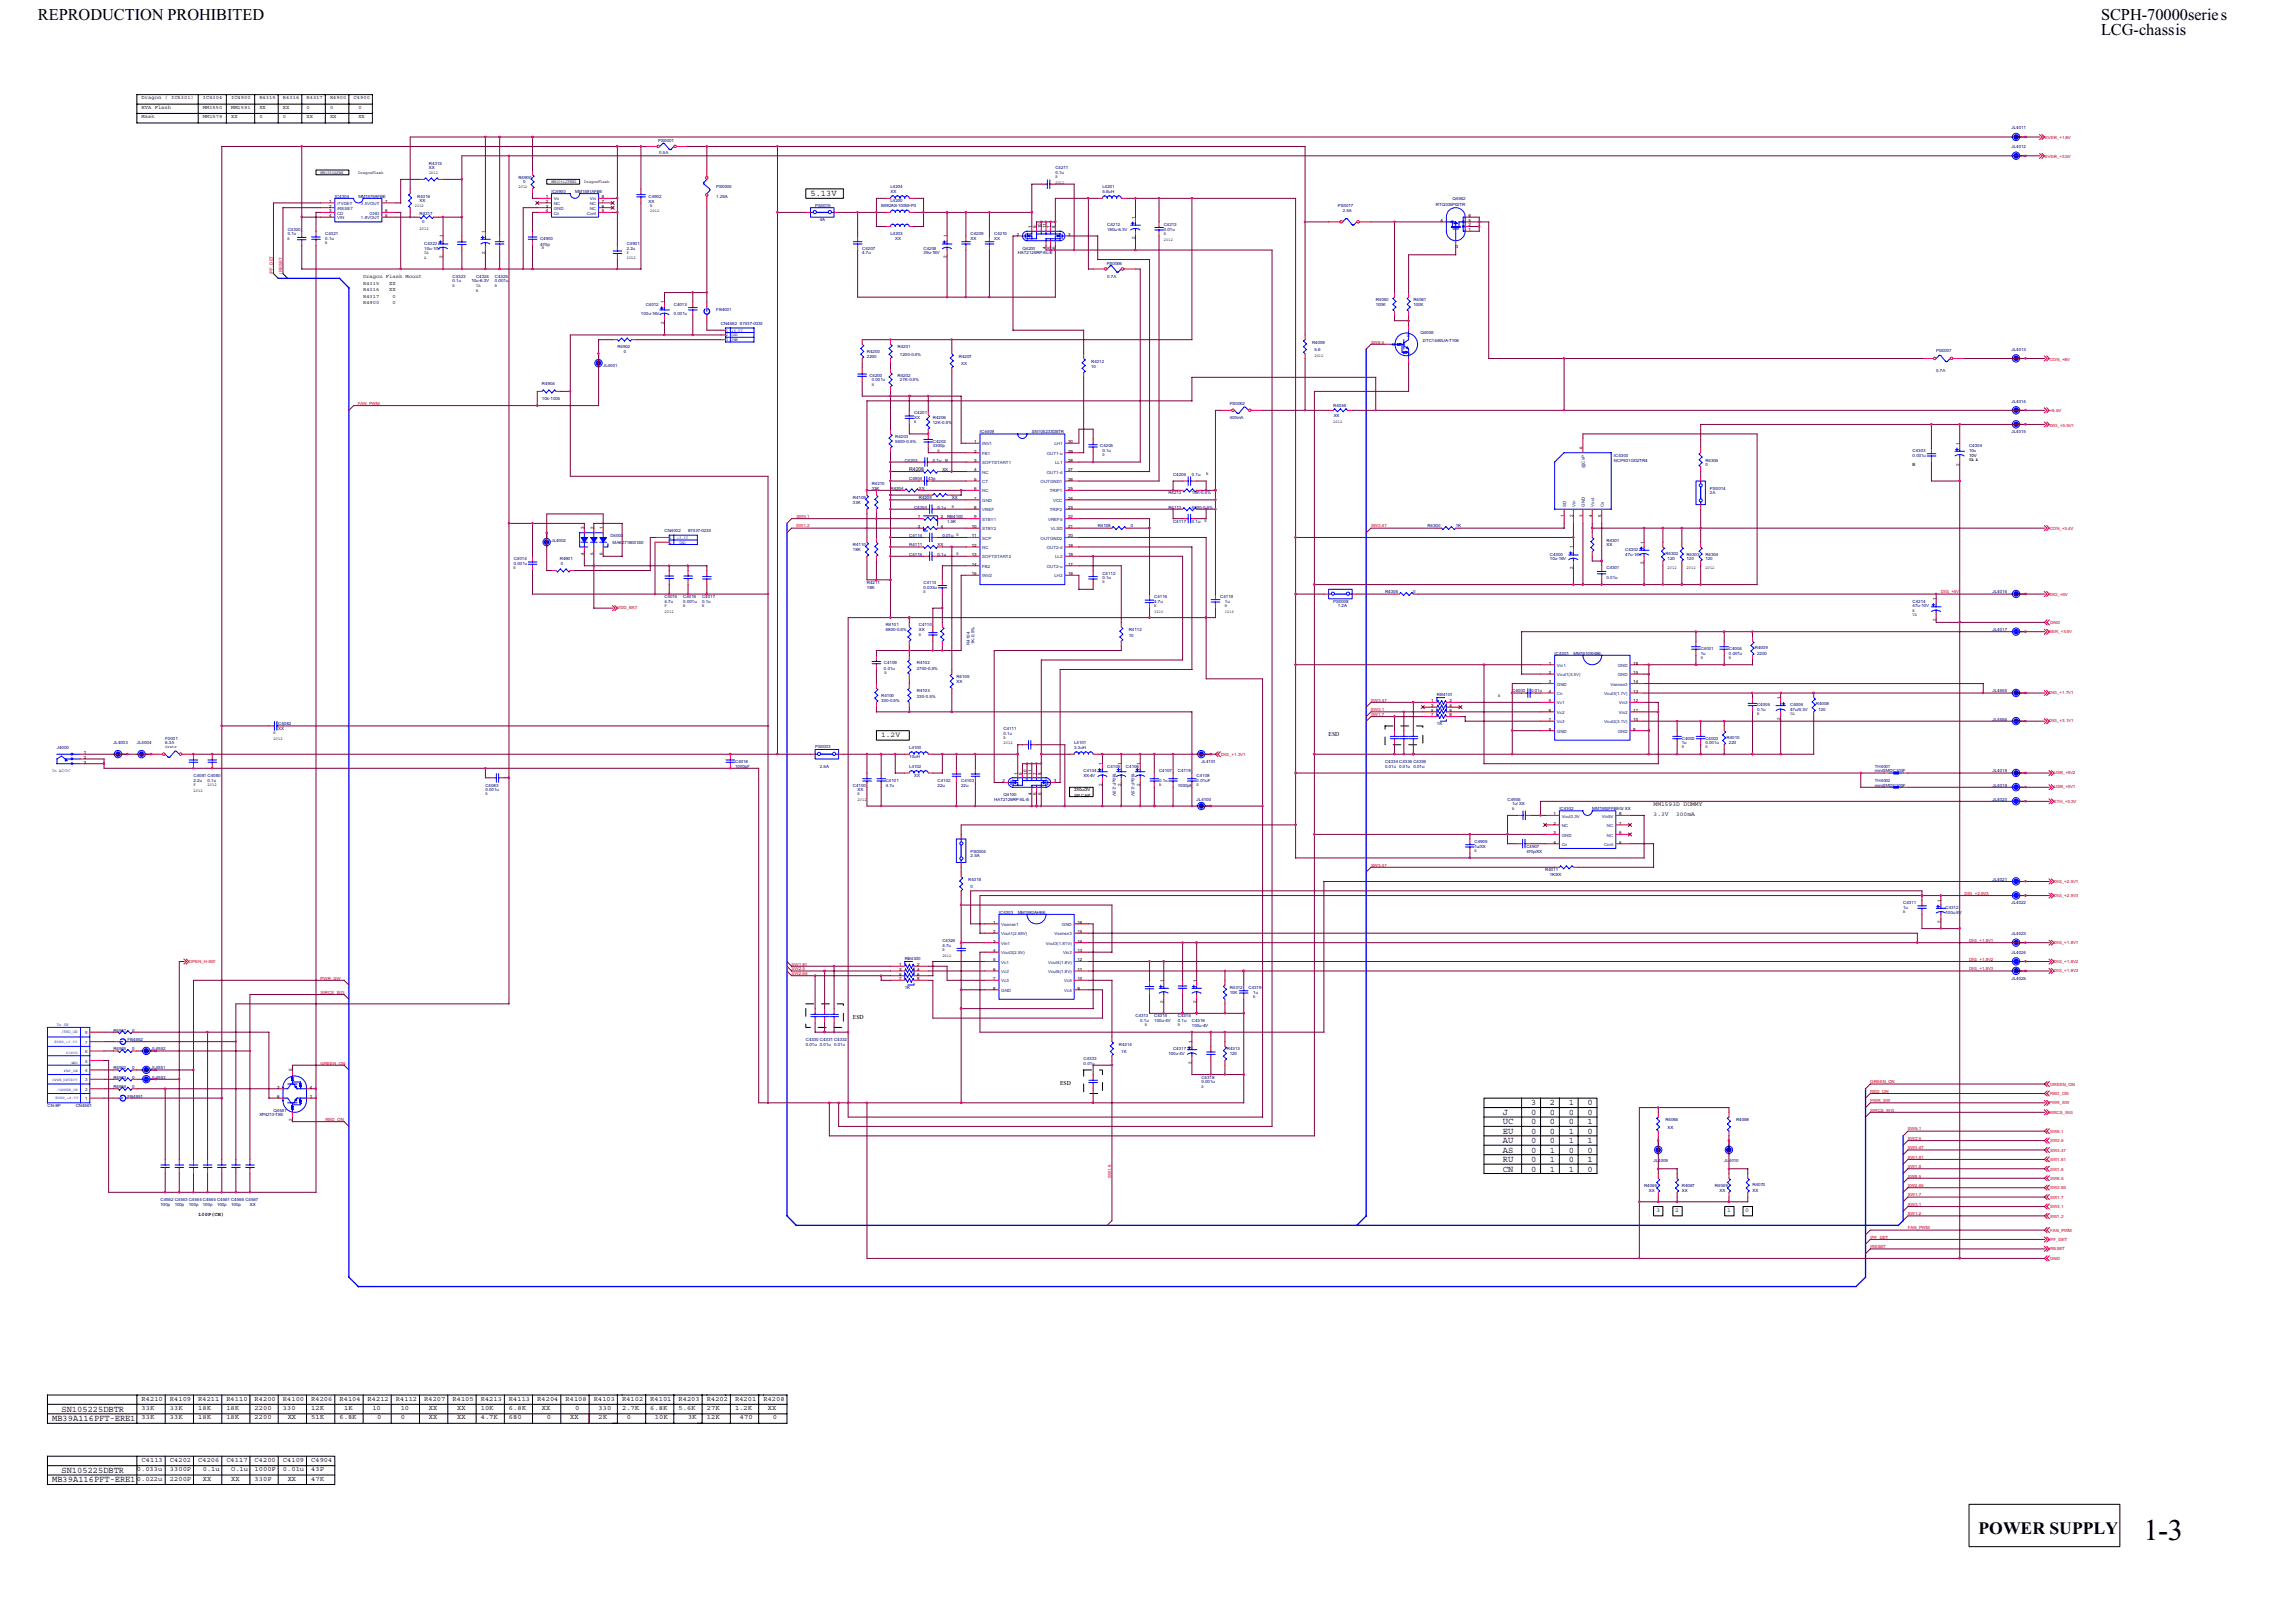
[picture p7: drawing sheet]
<svg xmlns="http://www.w3.org/2000/svg" width="420mm" height="297mm" viewBox="0 0 420 297" stroke-linecap="round" stroke-linejoin="round" font-family="sans-serif">
<defs><g id="words">
<text font-size="5.5" x="392.4" y="281.8">1-3</text>
<text font-size="3.2" x="362.2" y="280.7">POWER SUPPLY</text>
<g font-size="3">
<text x="7" y="3.7">REPRODUCTION PROHIBITED</text>
<text x="384.6" y="3.7">SCPH-70000series</text>
<text x="384.6" y="6.4">LCG-chassis</text>
</g>
<g font-size="1.6">
<text x="148.4" y="35.9">5.13V</text>
<text x="280.3" y="202.3">3</text>
<text x="283.7" y="202.3">2</text>
<text x="287.2" y="202.3">1</text>
<text x="290.7" y="202.3">0</text>
<text x="275.1" y="204.1">J</text>
<text x="275.1" y="205.8">UC</text>
<text x="275.1" y="209.2">AU</text>
<text x="275.1" y="207.5">EU</text>
<text x="280.3" y="204.1">0</text>
<text x="280.3" y="205.8">0</text>
<text x="280.3" y="207.5">0</text>
<text x="280.3" y="209.2">0</text>
<text x="283.7" y="204.1">0</text>
<text x="283.7" y="209.2">0</text>
<text x="283.7" y="207.5">0</text>
<text x="283.7" y="205.8">0</text>
<text x="287.2" y="205.8">0</text>
<text x="287.2" y="204.1">0</text>
<text x="287.2" y="207.5">1</text>
<text x="287.2" y="209.2">1</text>
<text x="290.7" y="204.1">0</text>
<text x="290.7" y="209.2">1</text>
<text x="290.7" y="207.5">0</text>
<text x="290.7" y="205.8">1</text>
<text x="275.1" y="210.9">AS</text>
<text x="275.1" y="212.7">RU</text>
<text x="275.1" y="214.4">CN</text>
<text x="280.3" y="210.9">0</text>
<text x="280.3" y="212.7">0</text>
<text x="280.3" y="214.4">0</text>
<text x="283.7" y="214.4">1</text>
<text x="283.7" y="212.7">1</text>
<text x="283.7" y="210.9">1</text>
<text x="287.2" y="210.9">0</text>
<text x="287.2" y="212.7">0</text>
<text x="287.2" y="214.4">1</text>
<text x="290.7" y="214.4">0</text>
<text x="290.7" y="212.7">1</text>
<text x="290.7" y="210.9">0</text>
<text x="9.6" y="260.1">MB39A116PFT-ERE1</text>
<text x="11.3" y="258.4">SN105225DBTR</text>
<text x="11.3" y="269.6">SN105225DBTR</text>
<text x="9.6" y="271.3">MB39A116PFT-ERE1</text>
</g>
<text font-size="1.4" x="161.3" y="134.8">1.2V</text>
<g font-size="1.3">
<text x="25.9" y="256.3">R4210</text>
<text x="31.1" y="256.3">R4109</text>
<text x="36.3" y="256.3">R4211</text>
<text x="41.4" y="256.3">R4110</text>
<text x="46.6" y="256.3">R4200</text>
<text x="51.8" y="256.3">R4100</text>
<text x="57" y="256.3">R4206</text>
<text x="62.2" y="256.3">R4104</text>
<text x="67.3" y="256.3">R4212</text>
<text x="72.5" y="256.3">R4112</text>
<text x="77.7" y="256.3">R4207</text>
<text x="82.8" y="256.3">R4105</text>
<text x="88" y="256.3">R4213</text>
<text x="93.2" y="256.3">R4113</text>
<text x="98.4" y="256.3">R4204</text>
<text x="103.5" y="256.3">R4108</text>
<text x="108.7" y="256.3">R4103</text>
<text x="113.9" y="256.3">R4102</text>
<text x="119" y="256.3">R4101</text>
<text x="124.2" y="256.3">R4203</text>
<text x="129.4" y="256.3">R4202</text>
<text x="134.6" y="256.3">R4201</text>
<text x="139.8" y="256.3">R4208</text>
<text x="25.9" y="258">33K</text>
<text x="25.9" y="259.8">33K</text>
<text x="31.1" y="259.8">33K</text>
<text x="31.1" y="258">33K</text>
<text x="36.3" y="258">18K</text>
<text x="36.3" y="259.8">18K</text>
<text x="41.4" y="258">18K</text>
<text x="41.4" y="259.8">18K</text>
<text x="46.6" y="258">2200</text>
<text x="46.6" y="259.8">2200</text>
<text x="51.8" y="258">330</text>
<text x="52.7" y="259.8">XX</text>
<text x="57" y="259.8">51K</text>
<text x="57" y="258">12K</text>
<text x="62.2" y="259.8">6.8K</text>
<text x="63" y="258">1K</text>
<text x="68.2" y="258">10</text>
<text x="69" y="259.8">0</text>
<text x="73.4" y="259.8">0</text>
<text x="73.4" y="258">10</text>
<text x="78.5" y="259.8">XX</text>
<text x="78.5" y="258">XX</text>
<text x="83.7" y="259.8">XX</text>
<text x="83.7" y="258">XX</text>
<text x="88" y="259.8">4.7K</text>
<text x="88" y="258">10K</text>
<text x="93.2" y="259.8">680</text>
<text x="93.2" y="258">6.8K</text>
<text x="99.2" y="258">XX</text>
<text x="100.1" y="259.8">0</text>
<text x="104.4" y="259.8">XX</text>
<text x="105.3" y="258">0</text>
<text x="109.6" y="258">330</text>
<text x="109.6" y="259.8">2K</text>
<text x="113.9" y="258">2.7K</text>
<text x="114.7" y="259.8">0</text>
<text x="119" y="258">6.8K</text>
<text x="119.9" y="259.8">10K</text>
<text x="124.2" y="258">5.6K</text>
<text x="126" y="259.8">3K</text>
<text x="129.4" y="258">27K</text>
<text x="129.4" y="259.8">12K</text>
<text x="134.6" y="258">1.2K</text>
<text x="135.5" y="259.8">470</text>
<text x="140.6" y="258">XX</text>
<text x="141.5" y="259.8">0</text>
<text x="25.1" y="269.3">0.033u</text>
<text x="25.9" y="267.5">C4113</text>
<text x="31.1" y="267.5">C4202</text>
<text x="31.1" y="269.3">3300P</text>
<text x="36.3" y="267.5">C4206</text>
<text x="37.1" y="269.3">0.1u</text>
<text x="41.4" y="267.5">C4117</text>
<text x="42.3" y="269.3">O.1u</text>
<text x="46.6" y="269.3">1000P</text>
<text x="46.6" y="267.5">C4200</text>
<text x="51.8" y="267.5">C4109</text>
<text x="51.8" y="269.3">0.01u</text>
<text x="57" y="269.3">43P</text>
<text x="57" y="267.5">C4904</text>
<text x="25.1" y="271">0.022u</text>
<text x="31.1" y="271">2200P</text>
<text x="37.1" y="271">XX</text>
<text x="42.3" y="271">XX</text>
<text x="46.6" y="271">330P</text>
<text x="52.7" y="271">XX</text>
<text x="57" y="271">47K</text>
</g>
<g font-size="1.1">
<text x="243.2" y="134.7">ESD</text>
<text x="302.7" y="147.5">MM1593D DUMMY</text>
<text x="302.7" y="149.3">3.3V</text>
<text x="306.9" y="149.3">300mA</text>
<text x="156.1" y="186.5">ESD</text>
<text x="194.1" y="198.5">ESD</text>
<text x="303.2" y="221.9">3</text>
<text x="306.7" y="221.9">2</text>
<text x="316.2" y="221.9">1</text>
<text x="319.5" y="221.9">0</text>
</g>
<g font-size="1">
<text x="25.9" y="18.1">Dragon ( IC6301)</text>
<text x="25.9" y="19.9">EVA Flash</text>
<text x="25.9" y="21.6">Mask</text>
<text x="37.1" y="18.1">IC4304</text>
<text x="37.1" y="19.9">MM1550</text>
<text x="37.1" y="21.6">MM1579</text>
<text x="42.3" y="18.1">IC4900</text>
<text x="42.3" y="19.9">MM1591</text>
<text x="42.3" y="21.6">XX</text>
<text x="47.5" y="18.1">R4315</text>
<text x="47.5" y="19.9">XX</text>
<text x="47.5" y="21.6">0</text>
<text x="51.8" y="18.1">R4316</text>
<text x="51.8" y="19.9">XX</text>
<text x="51.8" y="21.6">0</text>
<text x="56.1" y="18.1">R4317</text>
<text x="56.1" y="19.9">0</text>
<text x="56.1" y="21.6">XX</text>
<text x="60.4" y="18.1">R4900</text>
<text x="60.4" y="19.9">0</text>
<text x="60.4" y="21.6">XX</text>
<text x="64.7" y="18.1">C4900</text>
<text x="65.6" y="19.9">0</text>
<text x="65.6" y="21.6">XX</text>
<text x="66.5" y="50.9">Dragon Flash Mount</text>
<text x="66.5" y="52.1">R4315</text>
<text x="66.5" y="53.3">R4316</text>
<text x="71.3" y="52.1">XX</text>
<text x="71.3" y="53.3">XX</text>
<text x="66.5" y="54.5">R4317</text>
<text x="66.5" y="55.7">R4900</text>
<text x="71.9" y="54.5">0</text>
<text x="71.9" y="55.7">0</text>
<text x="36.3" y="222.5">100P(CH)</text>
</g>
<text font-size="1" fill="#000040" x="166.5" y="86.1">R4208</text>
<g font-size=".8" fill="#000080">
<text x="368.3" y="23.7">JL4011</text>
<text x="120.5" y="26">PS0001</text>
<text x="120.7" y="28.2">0.5A</text>
<text x="368.3" y="27.1">JL4012</text>
<text x="78.5" y="30.1">R4315</text>
<text x="78.5" y="31">XX</text>
<text x="94.9" y="32.7">R4900</text>
<text x="95.8" y="33.6">0</text>
<text x="101" y="35.3">IC4900</text>
<text x="105.3" y="35.3">MM1591AFBE</text>
<text x="131.1" y="34.4">PS0005</text>
<text x="163" y="34.4">L4204</text>
<text x="163" y="35.3">XX</text>
<text x="193.2" y="31">C4211</text>
<text x="193.2" y="31.9">0.1u</text>
<text x="201.8" y="34.4">L4201</text>
<text x="201.8" y="35.3">5.6uH</text>
<text x="61.3" y="36.2">IC4304</text>
<text x="65.6" y="36.2">MM1579AFBE</text>
<text x="76.4" y="36.2">R4316</text>
<text x="76.8" y="37">XX</text>
<text x="76.8" y="39.4">R4317</text>
<text x="77.3" y="40.8">0</text>
<text x="118.7" y="36.2">C4902</text>
<text x="118.7" y="37.2">XX</text>
<text x="131.1" y="36.2">1.25A</text>
<text x="149.2" y="37.9">PS0015</text>
<text x="150.1" y="40.5">4A</text>
<text x="161.3" y="37.9">B992AS-100M=P3</text>
<text x="163" y="37">L4200</text>
<text x="202.7" y="41.4">C4212</text>
<text x="213.1" y="41.4">C4213</text>
<text x="244.9" y="37.9">PS0017</text>
<text x="245.8" y="38.8">2.5A</text>
<text x="262.9" y="37.7">RTQ035P02TR</text>
<text x="265.9" y="36.7">Q4562</text>
<text x="52.7" y="42.2">C4320</text>
<text x="52.7" y="43.1">0.1u</text>
<text x="59.6" y="43.1">C4321</text>
<text x="59.6" y="43.9">0.1u</text>
<text x="77.7" y="44.8">C4322</text>
<text x="77.7" y="45.7">10u-10V</text>
<text x="98.9" y="43.9">C4900</text>
<text x="98.9" y="45">470p</text>
<text x="114.7" y="44.8">C4901</text>
<text x="114.7" y="45.7">2.2u</text>
<text x="157.8" y="45.7">C4207</text>
<text x="157.8" y="46.5">4.7u</text>
<text x="163" y="43.1">L4203</text>
<text x="163.9" y="43.9">XX</text>
<text x="169.1" y="45.7">C4208</text>
<text x="169.1" y="46.5">39u-16V</text>
<text x="177.7" y="43.1">C4209</text>
<text x="177.7" y="43.9">XX</text>
<text x="182" y="43.1">C4210</text>
<text x="182" y="43.9">XX</text>
<text x="186.3" y="46.5">HAT2126RP-EL-E</text>
<text x="187.2" y="45.7">Q4200</text>
<text x="202.7" y="42.2">180u-6.3V</text>
<text x="213.1" y="42.2">0.01u</text>
<text x="82.8" y="50.8">C4323</text>
<text x="82.8" y="51.7">0.1u</text>
<text x="86.3" y="51.7">10u-6.3V</text>
<text x="87.2" y="50.8">C4324</text>
<text x="90.6" y="50.8">C4325</text>
<text x="90.6" y="51.7">0.001u</text>
<text x="202.6" y="48.5">PS0006</text>
<text x="202.7" y="50.9">0.7A</text>
<text x="117.3" y="57.7">100u-16V</text>
<text x="118.2" y="56">C4012</text>
<text x="123.4" y="56">C4013</text>
<text x="123.4" y="57.7">0.001u</text>
<text x="131.1" y="56.9">FB4001</text>
<text x="132" y="59.4">CN4562 87437-0333</text>
<text x="251.9" y="55.1">R4060</text>
<text x="251.9" y="56">100K</text>
<text x="258.7" y="55.1">R4061</text>
<text x="258.7" y="56">100K</text>
<text x="113" y="63.8">R4902</text>
<text x="114.2" y="64.6">0</text>
<text x="158.7" y="64.6">R4200</text>
<text x="158.7" y="65.5">2200</text>
<text x="164.3" y="63.8">R4201</text>
<text x="164.8" y="65.1">1200-0.5%</text>
<text x="175.5" y="65.5">R4207</text>
<text x="240.2" y="62.9">R4059</text>
<text x="240.6" y="64.3">5.6</text>
<text x="260" y="61.2">Q4006</text>
<text x="260.5" y="62.6">DTC144EUA-T106</text>
<text x="354.5" y="64.4">PS0007</text>
<text x="368.3" y="64.2">JL4013</text>
<text x="99.2" y="70.4">R4904</text>
<text x="110.4" y="67.2">JL4001</text>
<text x="159.2" y="68.9">C4200</text>
<text x="159.6" y="69.8">0.001u</text>
<text x="164.3" y="68.9">R4202</text>
<text x="164.8" y="69.8">27K-0.5%</text>
<text x="176" y="66.9">XX</text>
<text x="199.8" y="66.4">R4212</text>
<text x="199.8" y="67.4">10</text>
<text x="354.5" y="68.1">0.7A</text>
<text x="99.2" y="73.2">10k-1005</text>
<text x="167.3" y="75.9">C4201</text>
<text x="167.3" y="76.7">XX</text>
<text x="170.8" y="76.7">R4206</text>
<text x="170.8" y="77.6">12K-0.5%</text>
<text x="225.1" y="74.1">PS0002</text>
<text x="225.1" y="76.7">400mA</text>
<text x="244.1" y="74.5">R4058</text>
<text x="244.2" y="76.4">XX</text>
<text x="368.3" y="73.7">JL4014</text>
<text x="163.9" y="80.2">R4203</text>
<text x="163.9" y="81">5600-0.5%</text>
<text x="170.8" y="81">C4202</text>
<text x="170.8" y="81.9">3300p</text>
<text x="179.4" y="79.3">IC4409</text>
<text x="188.9" y="79.3">SN105233DBTR</text>
<text x="201.4" y="81.9">C4205</text>
<text x="201.8" y="82.7">0.1u</text>
<text x="295.5" y="83.6">IC4300</text>
<text x="350.2" y="82.7">C4303</text>
<text x="350.2" y="83.6">0.001u</text>
<text x="360.5" y="81.9">C4304</text>
<text x="360.5" y="82.7">10u</text>
<text x="368.3" y="79.3">JL4015</text>
<text x="159.6" y="88.8">R4210</text>
<text x="159.6" y="89.6">33K</text>
<text x="165.6" y="84.5">C4203</text>
<text x="166.5" y="87.9">C4904</text>
<text x="169.9" y="87.9">43p</text>
<text x="170.8" y="84.5">0.1u</text>
<text x="173" y="84.5">B</text>
<text x="214.8" y="87">C4206</text>
<text x="218.2" y="87">0.1u</text>
<text x="295.5" y="84.6">NCP631GD2TR4</text>
<text x="312.2" y="84.5">R4305</text>
<text x="312.2" y="85.3">0</text>
<text x="313.1" y="89.6">PS0014</text>
<text x="156.1" y="91.4">R4109</text>
<text x="156.1" y="92.2">33K</text>
<text x="167.3" y="93.1">C4204</text>
<text x="168.2" y="91.4">R4209</text>
<text x="171.7" y="93.1">0.1u</text>
<text x="173.4" y="94.8">RB4100</text>
<text x="173.4" y="95.7">1.5K</text>
<text x="174.3" y="91.4">XX</text>
<text x="213.9" y="93.1">R4113</text>
<text x="213.9" y="90.5">R4213</text>
<text x="214.8" y="95.7">C4117</text>
<text x="218.2" y="90.5">10K-0.5%</text>
<text x="218.2" y="95.7">0.1u</text>
<text x="218.2" y="93.1">6800-0.5%</text>
<text x="313.1" y="90.5">2A</text>
<text x="101" y="99.1">JL4002</text>
<text x="111.7" y="98.2">D4002</text>
<text x="112.2" y="99.6">MA6Z718001S0</text>
<text x="121.7" y="97.4">CN4002</text>
<text x="126" y="97.4">87437-0233</text>
<text x="156.1" y="100">R4110</text>
<text x="156.1" y="100.9">18K</text>
<text x="166.5" y="100">R4111</text>
<text x="166.5" y="101.7">C4115</text>
<text x="166.5" y="98.2">C4114</text>
<text x="171.7" y="100">XX</text>
<text x="171.7" y="101.7">0.1u</text>
<text x="172.5" y="98.2">0.01u B</text>
<text x="201" y="96.5">R4108</text>
<text x="207" y="96.5">0</text>
<text x="261.3" y="96.5">R4300</text>
<text x="266.5" y="96.5">1K</text>
<text x="283.7" y="101.7">C4300</text>
<text x="294.1" y="99.1">R4301</text>
<text x="294.1" y="100">XX</text>
<text x="297.6" y="100.9">C4302</text>
<text x="297.6" y="101.7">47u-16V</text>
<text x="304.9" y="101.5">R4302</text>
<text x="308.7" y="101.7">R4303</text>
<text x="312.2" y="101.7">R4304</text>
<text x="94" y="102.6">C4014</text>
<text x="94" y="103.4">0.001u</text>
<text x="102.5" y="102.6">R4901</text>
<text x="102.7" y="103.4">0</text>
<text x="158.7" y="106.9">R4211</text>
<text x="158.7" y="107.7">18K</text>
<text x="169.1" y="106.9">C4113</text>
<text x="169.1" y="107.7">0.033u</text>
<text x="201.8" y="105.2">C4112</text>
<text x="201.8" y="106">0.1u</text>
<text x="283.7" y="102.6">10u-16V</text>
<text x="294.1" y="104.1">C4301</text>
<text x="294.1" y="106">0.01u</text>
<text x="305.3" y="102.6">120</text>
<text x="308.7" y="102.6">120</text>
<text x="312.2" y="102.6">120</text>
<text x="121.7" y="109.5">C4015</text>
<text x="121.7" y="110.3">4.7u</text>
<text x="125.1" y="109.5">C4016</text>
<text x="125.1" y="110.3">0.001u</text>
<text x="128.5" y="109.5">C4017</text>
<text x="128.5" y="110.3">0.1u</text>
<text x="211.3" y="109.5">C4116</text>
<text x="211.3" y="110.3">4.7u</text>
<text x="223.4" y="109.5">C4118</text>
<text x="224.3" y="110.3">1u</text>
<text x="244.1" y="110.3">PS0008</text>
<text x="244.9" y="111.2">1.2A</text>
<text x="253.6" y="108.6">R4306</text>
<text x="258.7" y="108.6">0</text>
<text x="350.2" y="110.3">C4214</text>
<text x="350.2" y="111.2">47u-10V</text>
<text x="364.8" y="108.6">JL4016</text>
<text x="162.2" y="114.7">R4101</text>
<text x="162.2" y="115.5">6800-0.5%</text>
<text x="168.2" y="114.7">C4110</text>
<text x="168.2" y="115.5">XX</text>
<text x="177.5" y="118" transform="rotate(-90 177.5 118)">R4104</text>
<text x="178.4" y="117.9" transform="rotate(-90 178.4 117.9)">1K-0.5%</text>
<text x="206.7" y="115.5">R4112</text>
<text x="206.7" y="116.5">10</text>
<text x="284.6" y="119.8">IC4301</text>
<text x="288.1" y="119.8">MM1610XHBE</text>
<text x="311.4" y="119">C4001</text>
<text x="311.4" y="119.8">1u</text>
<text x="316.5" y="119">C4004</text>
<text x="316.5" y="119.8">0.001u</text>
<text x="321.3" y="118.8">R4009</text>
<text x="321.7" y="119.8">2200</text>
<text x="364.8" y="115.5">JL4017</text>
<text x="161.8" y="121.5">C4109</text>
<text x="161.8" y="122.6">0.01u</text>
<text x="167.8" y="121.5">R4102</text>
<text x="167.8" y="122.6">2700-0.5%</text>
<text x="175.1" y="124.1">R4105</text>
<text x="175.1" y="125">XX</text>
<text x="161.3" y="127.6">R4100</text>
<text x="161.3" y="128.4">330-0.5%</text>
<text x="167.8" y="126.7">R4103</text>
<text x="167.8" y="127.7">330-0.5%</text>
<text x="263.1" y="127.3">RB4101</text>
<text x="276.9" y="126.7">C4000</text>
<text x="280.3" y="126.7">0.01u</text>
<text x="321.7" y="129.3">C4005</text>
<text x="321.7" y="130.2">0.1u</text>
<text x="327.7" y="129.3">C4006</text>
<text x="327.7" y="130.2">47u/6.3V</text>
<text x="332.5" y="129.1">R4008</text>
<text x="332.9" y="130.2">120</text>
<text x="364.8" y="131.9">JL4556</text>
<text x="364.8" y="126.7">JL4555</text>
<text x="10.4" y="137">J4000</text>
<text x="20.8" y="136.2">JL4003</text>
<text x="25.1" y="136.2">JL4004</text>
<text x="30.2" y="135.3">F0001</text>
<text x="30.2" y="136.2">6.3A</text>
<text x="50.9" y="132.7">C4082</text>
<text x="50.9" y="133.6">XX</text>
<text x="149.2" y="136.8">PS0003</text>
<text x="166.5" y="137">L4100</text>
<text x="183.7" y="133.6">C4111</text>
<text x="183.7" y="134.5">0.1u</text>
<text x="196.7" y="136.2">L4101</text>
<text x="196.7" y="137">3.3uH</text>
<text x="263.1" y="132.7">1K</text>
<text x="307.9" y="135.3">C4002</text>
<text x="307.9" y="136.2">1u</text>
<text x="312.2" y="135.3">C4003</text>
<text x="312.2" y="136.2">0.001u</text>
<text x="316.1" y="135.2">R4010</text>
<text x="316.5" y="136.2">220</text>
<text x="35.4" y="142.2">C4081 C4080</text>
<text x="35.4" y="143.1">2.2u</text>
<text x="38" y="143.1">0.1u</text>
<text x="88.9" y="144">C4083</text>
<text x="134.6" y="139.7">C4018</text>
<text x="134.6" y="140.5">1000pF</text>
<text x="150.1" y="140.5">2.5A</text>
<text x="156.1" y="144">C4100</text>
<text x="162.2" y="143.1">C4101</text>
<text x="162.2" y="144">4.7u</text>
<text x="166.5" y="140.5">L4102</text>
<text x="166.5" y="138.8">10uH</text>
<text x="167.3" y="142.2">XX</text>
<text x="171.7" y="143.1">C4102</text>
<text x="171.7" y="144">22u</text>
<text x="176" y="143.1">C4103</text>
<text x="176" y="144">22u</text>
<text x="198.4" y="141.4">C4104</text>
<text x="198.4" y="142.2">XX-4V</text>
<text x="202.7" y="140.5">C4105</text>
<text x="203.7" y="141.5" transform="rotate(90 203.7 141.5)">180uF-2.5V</text>
<text x="206.1" y="140.5">C4106</text>
<text x="207.2" y="141.5" transform="rotate(90 207.2 141.5)">180uF-2.5V</text>
<text x="212.2" y="141.4">C4107</text>
<text x="212.2" y="143.1">0.1u</text>
<text x="215.6" y="141.4">C4119</text>
<text x="215.6" y="144">1000pF</text>
<text x="219.1" y="142.2">C4108</text>
<text x="219.1" y="143.1">0.01uF</text>
<text x="219.9" y="139.7">JL4101</text>
<text x="253.6" y="139.7">C4334 C4335 C4336</text>
<text x="253.6" y="140.5">0.01u</text>
<text x="256.2" y="140.5">0.01u 0.01u</text>
<text x="343.2" y="140.5">TH4001</text>
<text x="343.2" y="141.4">miniSMDC100F</text>
<text x="343.2" y="143.1">TH4002</text>
<text x="343.2" y="144">miniSMDC100F</text>
<text x="364.8" y="144">JL4019</text>
<text x="364.8" y="141.4">JL4018</text>
<text x="88.9" y="144.8">0.001u</text>
<text x="157" y="144.8">XX</text>
<text x="182" y="146.5">HAT2126RP-EL-E</text>
<text x="183.7" y="145.7">Q4100</text>
<text x="219.1" y="146.5">JL4100</text>
<text x="276" y="146.5">C4906</text>
<text x="276.9" y="147.4">1u/ XX</text>
<text x="285.5" y="148.3">IC4302</text>
<text x="291.5" y="148.3">MM1592FFBEG/ XX</text>
<text x="364.8" y="146.5">JL4020</text>
<text x="269.9" y="154.3">C4905</text>
<text x="269.9" y="155.2">1u/XX</text>
<text x="279.4" y="155.2">C4907</text>
<text x="177.3" y="161.2">R4318</text>
<text x="177.7" y="156">PS0004</text>
<text x="177.7" y="156.9">2.5A</text>
<text x="279.4" y="156">470p/XX</text>
<text x="282.9" y="159.5">R4011</text>
<text x="283.7" y="160.3">1K/XX</text>
<text x="364.8" y="161.2">JL4021</text>
<text x="177.7" y="162.6">0</text>
<text x="182.9" y="167.2">IC4303</text>
<text x="186.3" y="167.2">MM1582AHBE</text>
<text x="348.4" y="165.5">C4311</text>
<text x="348.4" y="166.4">1u</text>
<text x="356.2" y="166.4">C4312</text>
<text x="356.2" y="167.2">100u/4V</text>
<text x="368.3" y="165.5">JL4022</text>
<text x="172.5" y="172.4">C4326</text>
<text x="172.5" y="173.3">4.7u</text>
<text x="368.3" y="171.1">JL4023</text>
<text x="165.6" y="175.6">RB4300</text>
<text x="368.3" y="174.6">JL4024</text>
<text x="368.3" y="179.3">JL4025</text>
<text x="165.6" y="181">1K</text>
<text x="225.1" y="181">R4312</text>
<text x="225.1" y="181.9">10K</text>
<text x="228.6" y="181">C4319</text>
<text x="229.4" y="181.9">1u</text>
<text x="20.8" y="188.8">R4561</text>
<text x="23.4" y="190.5">FB4552</text>
<text x="24.2" y="188.8">0</text>
<text x="147.5" y="190.5">C4330 C4331 C4332</text>
<text x="147.5" y="191.4">0.01u 0.01u</text>
<text x="152.7" y="191.4">0.01u</text>
<text x="204.9" y="191.4">R4314</text>
<text x="207.9" y="186.2">C4313</text>
<text x="208.7" y="187.1">0.1u</text>
<text x="211.3" y="186.2">C4314</text>
<text x="211.3" y="187.1">100u-4V</text>
<text x="215.6" y="186.2">C4315</text>
<text x="215.6" y="187.1">0.1u</text>
<text x="218.2" y="187.1">C4316</text>
<text x="218.2" y="187.9">100u-4V</text>
<text x="20.8" y="197.4">R4563</text>
<text x="20.8" y="195.7">R4562</text>
<text x="20.8" y="192.3">R4565</text>
<text x="24.2" y="197.4">0</text>
<text x="24.2" y="195.7">0</text>
<text x="24.2" y="192.3">0</text>
<text x="27.7" y="192.3">JL4552</text>
<text x="27.7" y="197.4">JL4553</text>
<text x="27.7" y="195.7">JL4551</text>
<text x="198.4" y="194">C4333</text>
<text x="198.4" y="194.8">0.01u</text>
<text x="205.3" y="192.8">1K</text>
<text x="213.9" y="193.1">100u-4V</text>
<text x="214.8" y="192.3">C4317</text>
<text x="219.9" y="197.4">C4318</text>
<text x="224.6" y="192.3">R4313</text>
<text x="225.1" y="193.1">120</text>
<text x="8.7" y="202.6">CN-8P</text>
<text x="13.9" y="202.6">CN4561</text>
<text x="20.8" y="199.1">R4564</text>
<text x="23.4" y="200.9">FB4551</text>
<text x="24.2" y="199.1">0</text>
<text x="50.1" y="203.5">Q4561</text>
<text x="219.9" y="198.3">0.001u</text>
<text x="47.5" y="204.3">XP4213-TXE</text>
<text x="304.9" y="205.2">R4065</text>
<text x="305.3" y="206.6">XX</text>
<text x="317.8" y="205.2">R4068</text>
<text x="302.7" y="212.6">JL4009</text>
<text x="315.7" y="212.6">JL4010</text>
<text x="29.4" y="219.8">C4562 C4563 C4564 C4565 C4561 C4566 C4567</text>
<text x="29.4" y="220.7">100p</text>
<text x="32" y="220.7">100p</text>
<text x="34.6" y="220.7">100p</text>
<text x="37.1" y="220.7">100p</text>
<text x="39.7" y="220.7">100p</text>
<text x="42.3" y="220.7">100p</text>
<text x="45.8" y="220.7">XX</text>
<text x="301" y="217.3">R4066</text>
<text x="301.9" y="218.1">XX</text>
<text x="307.9" y="217.3">R4067</text>
<text x="307.9" y="218.1">XX</text>
<text x="313.9" y="217.3">R4069</text>
<text x="314.8" y="218.1">XX</text>
<text x="320.8" y="217.1">R4070</text>
<text x="320.8" y="218.1">XX</text>
</g>
<g font-size=".8" fill="#f00">
<text x="374.4" y="25.5">EVER_+1.8V</text>
<text x="374.4" y="28.9">EVER_+3.5V</text>
<text x="49.9" y="50.2" transform="rotate(-90 49.9 50.2)">/PF_DET</text>
<text x="51.7" y="50.1" transform="rotate(-90 51.7 50.1)">/RESET</text>
<text x="251" y="62.9">SW8.5</text>
<text x="375.2" y="66">CON_+8V</text>
<text x="65.5" y="74.1">FAN_PWM</text>
<text x="375.2" y="75.5">+8.5V</text>
<text x="375.2" y="78.1">DIG_+3.5V1</text>
<text x="145.8" y="94.8">SW5.1</text>
<text x="145.8" y="96.5">SW1.2</text>
<text x="251" y="96.5">SW3.47</text>
<text x="375.2" y="97">CON_+3.4V</text>
<text x="113" y="111.5">VDD_BAT</text>
<text x="355.3" y="108.6">DIG_+5V</text>
<text x="375.2" y="109.1">DIG_+5V</text>
<text x="375.2" y="115.9">SER_+3.5V</text>
<text x="375.3" y="114.2">GND</text>
<text x="251" y="130.2">SW3.1</text>
<text x="251" y="128.4">SW3.47</text>
<text x="251" y="131">SW1.7</text>
<text x="375.2" y="127">DIG_+1.7V1</text>
<text x="375.2" y="132.2">DIG_+3.1V1</text>
<text x="223.6" y="138.4">DIG_+1.2V1</text>
<text x="376" y="141.7">USB_+5V2</text>
<text x="376" y="144.3">USB_+5V1</text>
<text x="376" y="146.9">ETH_+3.3V</text>
<text x="251" y="158.6">SW3.47</text>
<text x="376" y="161.5">DIG_+2.5V1</text>
<text x="359.6" y="163.8">DIG_+2.5V3</text>
<text x="376" y="164.1">DIG_+2.5V3</text>
<text x="360.5" y="172.4">DIG_+1.8V1</text>
<text x="376" y="172.8">DIG_+1.8V1</text>
<text x="34.6" y="176.2">OPEN_H-SW</text>
<text x="58.7" y="179.3">PWR_SW</text>
<text x="144.9" y="177.6">SW2.5</text>
<text x="144.9" y="176.7">SW1.81</text>
<text x="144.9" y="178.4">SW2.65</text>
<text x="360.5" y="177.6">DIG_+1.8V3</text>
<text x="360.5" y="175.9">DIG_+1.8V2</text>
<text x="376" y="176.2">DIG_+1.8V2</text>
<text x="376" y="177.9">DIG_+1.8V3</text>
<text x="58.7" y="181.9">SIRCS_SIG</text>
<text x="58.7" y="194.8">GREEN_ON</text>
<text x="342.4" y="198.3">GREEN_ON</text>
<text x="342.4" y="201.7">PWR_SW</text>
<text x="342.4" y="203.5">SIRCS_SIG</text>
<text x="342.4" y="200">RED_ON</text>
<text x="375.2" y="202.1">PWR_SW</text>
<text x="375.2" y="203.8">SIRCS_SIG</text>
<text x="375.3" y="198.7">GREEN_ON</text>
<text x="375.3" y="200.4">RED_ON</text>
<text x="59.6" y="205.2">RED_ON</text>
<text x="349.3" y="208.6">SW2.5</text>
<text x="349.3" y="206.9">SW5.1</text>
<text x="375.3" y="207.3">SW5.1</text>
<text x="375.3" y="209.1">SW2.5</text>
<text x="203.4" y="215.6" transform="rotate(-90 203.4 215.6)">SW1.8</text>
<text x="349.3" y="210.3">SW3.47</text>
<text x="349.3" y="213.8">SW1.8</text>
<text x="349.3" y="215.5">SW8.5</text>
<text x="349.3" y="212.1">SW1.81</text>
<text x="375.3" y="212.5">SW1.81</text>
<text x="375.3" y="216">SW8.5</text>
<text x="375.3" y="214.2">SW1.8</text>
<text x="375.3" y="210.8">SW3.47</text>
<text x="349.3" y="217.3">SW2.65</text>
<text x="349.3" y="220.7">SW3.1</text>
<text x="349.3" y="219">SW1.7</text>
<text x="375.3" y="217.7">SW2.65</text>
<text x="375.3" y="219.4">SW1.7</text>
<text x="375.3" y="221.1">SW3.1</text>
<text x="342.4" y="226.7">/PF_DET</text>
<text x="349.3" y="225">FAN_PWM</text>
<text x="349.3" y="222.4">SW1.2</text>
<text x="375.2" y="227.1">/PF_DET</text>
<text x="375.3" y="225.4">FAN_PWM</text>
<text x="375.3" y="222.9">SW1.2</text>
<text x="342.4" y="228.5">/RESET</text>
<text x="375.2" y="228.8">/RESET</text>
<text x="375.3" y="230.6">GND</text>
</g>
<g font-size=".8">
<text x="58.7" y="31.8">MM1550AFBE</text>
<text x="65.6" y="31.8">DragonFlash</text>
<text x="78.5" y="31.8">2012</text>
<text x="94.9" y="34.4">2012</text>
<text x="101" y="33.5">MM1591JFBEG</text>
<text x="107" y="33.5">DragonFlash</text>
<text x="193.2" y="32.6">B</text>
<text x="193.2" y="33.7">2012</text>
<text x="60.2" y="37.1">1</text>
<text x="60.2" y="38">2</text>
<text x="60.2" y="38.8">3</text>
<text x="60.2" y="39.7">4</text>
<text x="70.5" y="39.7">5</text>
<text x="70.5" y="38.8">6</text>
<text x="70.5" y="37.1">7</text>
<text x="75.9" y="37.8">2012</text>
<text x="99.9" y="36.3">1</text>
<text x="99.9" y="37.1">2</text>
<text x="99.9" y="38">3</text>
<text x="99.9" y="38.8">4</text>
<text x="110.2" y="38.8">5</text>
<text x="110.2" y="38">6</text>
<text x="110.2" y="37.1">7</text>
<text x="110.2" y="36.3">8</text>
<text x="119" y="37.8">B</text>
<text x="119" y="38.8">2012</text>
<text x="188.9" y="41.7" transform="rotate(-90 188.9 41.7)">1</text>
<text x="189.7" y="41.7" transform="rotate(-90 189.7 41.7)">9</text>
<text x="190.6" y="41.7" transform="rotate(-90 190.6 41.7)">10</text>
<text x="191.5" y="41.7" transform="rotate(-90 191.5 41.7)">11</text>
<text x="192.3" y="41.7" transform="rotate(-90 192.3 41.7)">7</text>
<text x="193.2" y="41.7" transform="rotate(-90 193.2 41.7)">8</text>
<text x="207.8" y="40" transform="rotate(-90 207.8 40)">1</text>
<text x="263.7" y="40.6">4</text>
<text x="268.8" y="40.6">5</text>
<text x="268.8" y="39.7">6</text>
<text x="268.8" y="41.4">2</text>
<text x="52.7" y="43.8">B</text>
<text x="59.5" y="44.7">B</text>
<text x="76.8" y="42.1">2012</text>
<text x="77.7" y="46.4">TA</text>
<text x="77.7" y="47.5">A</text>
<text x="81.1" y="47.3" transform="rotate(-90 81.1 47.3)">2</text>
<text x="81.1" y="43.5" transform="rotate(-90 81.1 43.5)">1</text>
<text x="88.8" y="46.4" transform="rotate(-90 88.8 46.4)">2</text>
<text x="88.8" y="42.6" transform="rotate(-90 88.8 42.6)">1</text>
<text x="99.2" y="45.6">B</text>
<text x="114.7" y="46.4">F</text>
<text x="114.7" y="47.5">2012</text>
<text x="173.4" y="47.3" transform="rotate(-90 173.4 47.3)">2</text>
<text x="173.4" y="43.5" transform="rotate(-90 173.4 43.5)">1</text>
<text x="186.1" y="43.2">2</text>
<text x="191.5" y="45.6" transform="rotate(-90 191.5 45.6)">4</text>
<text x="192.3" y="45.6" transform="rotate(-90 192.3 45.6)">5</text>
<text x="193.2" y="45.6" transform="rotate(-90 193.2 45.6)">6</text>
<text x="195.5" y="43.2">3</text>
<text x="207.8" y="43.8" transform="rotate(-90 207.8 43.8)">2</text>
<text x="213.1" y="43">B</text>
<text x="213.1" y="44">2012</text>
<text x="266.5" y="45.4">3</text>
<text x="268.8" y="42.3">1</text>
<text x="82.8" y="52.5">B</text>
<text x="87.2" y="52.5">TA</text>
<text x="87.2" y="53.5">B</text>
<text x="90.6" y="52.5">B</text>
<text x="121.6" y="59.4" transform="rotate(-90 121.6 59.4)">2</text>
<text x="121.6" y="55.5" transform="rotate(-90 121.6 55.5)">1</text>
<text x="240.6" y="65.4">2012</text>
<text x="159.6" y="70.6">B</text>
<text x="167.3" y="77.5">B</text>
<text x="244.1" y="77.5">2012</text>
<text x="171.7" y="82.6">B</text>
<text x="178.4" y="81.1">1</text>
<text x="178.4" y="82.8">2</text>
<text x="195.5" y="81.1">30</text>
<text x="195.5" y="82.8">29</text>
<text x="201.8" y="83.5">B</text>
<text x="289.8" y="82.3" transform="rotate(-90 289.8 82.3)">6</text>
<text x="358.7" y="81.4" transform="rotate(-90 358.7 81.4)">1</text>
<text x="360.5" y="83.6">10V</text>
<text x="178.4" y="84.5">3</text>
<text x="178.4" y="86.3">4</text>
<text x="178.4" y="88">5</text>
<text x="178.4" y="89.7">6</text>
<text x="195.5" y="84.5">28</text>
<text x="195.5" y="86.3">27</text>
<text x="195.5" y="88">26</text>
<text x="195.5" y="89.7">25</text>
<text x="220.8" y="87">B</text>
<text x="350.2" y="85.3">B</text>
<text x="358.7" y="85.2" transform="rotate(-90 358.7 85.2)">2</text>
<text x="360.5" y="84.4">TA A</text>
<text x="168" y="94.9">1</text>
<text x="172.3" y="94.9">2</text>
<text x="174.2" y="93">B</text>
<text x="178.4" y="91.5">7</text>
<text x="178.4" y="93.2">8</text>
<text x="178.4" y="94.9">9</text>
<text x="195.5" y="91.5">24</text>
<text x="195.5" y="93.2">23</text>
<text x="195.5" y="94.9">22</text>
<text x="220.5" y="95.6">B</text>
<text x="286.3" y="94.7" transform="rotate(-90 286.3 94.7)">1</text>
<text x="288" y="94.7" transform="rotate(-90 288 94.7)">2</text>
<text x="289.8" y="94.7" transform="rotate(-90 289.8 94.7)">3</text>
<text x="291.5" y="94.7" transform="rotate(-90 291.5 94.7)">4</text>
<text x="293.2" y="94.7" transform="rotate(-90 293.2 94.7)">5</text>
<text x="107" y="101.6" transform="rotate(-90 107 101.6)">4</text>
<text x="107" y="96.9" transform="rotate(-90 107 96.9)">3</text>
<text x="108.7" y="101.6" transform="rotate(-90 108.7 101.6)">5</text>
<text x="108.7" y="96.9" transform="rotate(-90 108.7 96.9)">2</text>
<text x="110.4" y="101.6" transform="rotate(-90 110.4 101.6)">6</text>
<text x="110.4" y="96.9" transform="rotate(-90 110.4 96.9)">1</text>
<text x="168" y="96.6">3</text>
<text x="172.3" y="96.6">4</text>
<text x="175.1" y="101.6">B</text>
<text x="177.9" y="96.6">10</text>
<text x="177.9" y="98.3">11</text>
<text x="177.9" y="100.1">12</text>
<text x="177.9" y="101.8">13</text>
<text x="195.5" y="96.6">21</text>
<text x="195.5" y="98.3">20</text>
<text x="195.5" y="100.1">19</text>
<text x="195.5" y="101.8">18</text>
<text x="288" y="100.4" transform="rotate(-90 288 100.4)">1</text>
<text x="301" y="99.5" transform="rotate(-90 301 99.5)">1</text>
<text x="94" y="104.2">B</text>
<text x="177.9" y="103.5">14</text>
<text x="177.9" y="105.3">15</text>
<text x="195.5" y="103.5">17</text>
<text x="195.5" y="105.3">16</text>
<text x="201.8" y="106.8">B</text>
<text x="288" y="104.2" transform="rotate(-90 288 104.2)">2</text>
<text x="301" y="103.3" transform="rotate(-90 301 103.3)">2</text>
<text x="305.3" y="104.2">2012</text>
<text x="308.8" y="104.2">2012</text>
<text x="312.2" y="104.2">2012</text>
<text x="121.7" y="111.1">F</text>
<text x="121.7" y="112.1">2012</text>
<text x="125.1" y="111.1">B</text>
<text x="128.5" y="111.1">B</text>
<text x="169.1" y="108.5">B</text>
<text x="211.3" y="111.1">B</text>
<text x="211.3" y="112.1">3216</text>
<text x="224.3" y="111.1">B</text>
<text x="224.3" y="112.1">3216</text>
<text x="350.2" y="112">B</text>
<text x="350.2" y="112.8">TA</text>
<text x="354.4" y="113.7" transform="rotate(-90 354.4 113.7)">2</text>
<text x="354.4" y="109.8" transform="rotate(-90 354.4 109.8)">1</text>
<text x="168.2" y="116.5">B</text>
<text x="161.9" y="123.3">B</text>
<text x="283.6" y="121.6">1</text>
<text x="283.6" y="123.3">2</text>
<text x="283.6" y="125.1">3</text>
<text x="299" y="121.6">16</text>
<text x="299" y="123.3">15</text>
<text x="299" y="125.1">14</text>
<text x="311.4" y="120.6">B</text>
<text x="316.5" y="120.6">B</text>
<text x="262" y="128.5">1</text>
<text x="262" y="129.4">3</text>
<text x="262" y="130.3">5</text>
<text x="262" y="131.1">7</text>
<text x="265.4" y="128.5">2</text>
<text x="265.4" y="129.4">4</text>
<text x="265.4" y="130.3">6</text>
<text x="265.4" y="131.1">8</text>
<text x="274.3" y="127.5">B</text>
<text x="283.6" y="126.8">4</text>
<text x="283.6" y="128.5">5</text>
<text x="283.6" y="130.3">6</text>
<text x="283.6" y="132">7</text>
<text x="299" y="126.8">13</text>
<text x="299" y="128.5">12</text>
<text x="299" y="130.3">11</text>
<text x="299" y="132">10</text>
<text x="321.7" y="130.9">B</text>
<text x="326" y="131.8" transform="rotate(-90 326 131.8)">2</text>
<text x="326" y="127.9" transform="rotate(-90 326 127.9)">1</text>
<text x="327.7" y="130.9">TA</text>
<text x="30.2" y="137">@rate</text>
<text x="50.1" y="134.4">B</text>
<text x="50.1" y="135.4">2012</text>
<text x="183.7" y="135.3">B</text>
<text x="183.7" y="136.1">2012</text>
<text x="283.6" y="133.7">8</text>
<text x="299" y="133.7">9</text>
<text x="307.9" y="137">B</text>
<text x="312.2" y="137">B</text>
<text x="15.3" y="139.7">3</text>
<text x="15.3" y="138.9">2</text>
<text x="15.3" y="138">1</text>
<text x="35.4" y="143.9">F</text>
<text x="38" y="143.9">2012</text>
<text x="183.5" y="143.2">2</text>
<text x="186.3" y="141.8" transform="rotate(-90 186.3 141.8)">1</text>
<text x="187.2" y="141.8" transform="rotate(-90 187.2 141.8)">9</text>
<text x="188" y="141.8" transform="rotate(-90 188 141.8)">10</text>
<text x="188.9" y="141.8" transform="rotate(-90 188.9 141.8)">11</text>
<text x="189.7" y="141.8" transform="rotate(-90 189.7 141.8)">7</text>
<text x="190.6" y="141.8" transform="rotate(-90 190.6 141.8)">8</text>
<text x="192.9" y="143.2">3</text>
<text x="201.8" y="143.8" transform="rotate(-90 201.8 143.8)">2</text>
<text x="201.8" y="140" transform="rotate(-90 201.8 140)">1</text>
<text x="205.2" y="143.8" transform="rotate(-90 205.2 143.8)">2</text>
<text x="205.2" y="140" transform="rotate(-90 205.2 140)">1</text>
<text x="208.7" y="143.8" transform="rotate(-90 208.7 143.8)">2</text>
<text x="208.7" y="140" transform="rotate(-90 208.7 140)">1</text>
<text x="212.2" y="143.9">B</text>
<text x="219.1" y="143.9">B</text>
<text x="35.4" y="144.9">2012</text>
<text x="88.9" y="145.6">B</text>
<text x="157" y="145.6">B</text>
<text x="157" y="146.6">2012</text>
<text x="188.9" y="145.6" transform="rotate(-90 188.9 145.6)">4</text>
<text x="189.7" y="145.6" transform="rotate(-90 189.7 145.6)">5</text>
<text x="190.6" y="145.6" transform="rotate(-90 190.6 145.6)">6</text>
<text x="196.7" y="144.8">330u/2V</text>
<text x="196.7" y="145.8">SP CAP</text>
<text x="276.9" y="148.2">B</text>
<text x="284.4" y="149.2">1</text>
<text x="296.4" y="149.2">8</text>
<text x="269.9" y="155.9">B</text>
<text x="284.4" y="150.9">2</text>
<text x="284.4" y="152.7">3</text>
<text x="284.4" y="154.4">4</text>
<text x="296.4" y="154.4">5</text>
<text x="296.4" y="152.7">6</text>
<text x="296.4" y="150.9">7</text>
<text x="348.4" y="167.1">B</text>
<text x="355.3" y="165" transform="rotate(-90 355.3 165)">1</text>
<text x="181.8" y="169.1">1</text>
<text x="181.8" y="170.8">2</text>
<text x="181.8" y="172.5">3</text>
<text x="197.3" y="169.1">16</text>
<text x="197.3" y="170.8">15</text>
<text x="197.3" y="172.5">14</text>
<text x="355.3" y="168.8" transform="rotate(-90 355.3 168.8)">2</text>
<text x="164.6" y="176.8">1</text>
<text x="164.6" y="177.7">3</text>
<text x="164.6" y="178.5">5</text>
<text x="164.6" y="179.4">7</text>
<text x="167.9" y="176.8">2</text>
<text x="167.9" y="177.7">4</text>
<text x="167.9" y="178.5">6</text>
<text x="167.9" y="179.4">8</text>
<text x="172.5" y="174.1">B</text>
<text x="172.5" y="175.1">2012</text>
<text x="181.8" y="174.2">4</text>
<text x="181.8" y="175.9">5</text>
<text x="181.8" y="177.7">6</text>
<text x="181.8" y="179.4">7</text>
<text x="197.3" y="174.2">13</text>
<text x="197.3" y="175.9">12</text>
<text x="197.3" y="177.7">11</text>
<text x="197.3" y="179.4">10</text>
<text x="213" y="179.7" transform="rotate(-90 213 179.7)">1</text>
<text x="219" y="179.7" transform="rotate(-90 219 179.7)">1</text>
<text x="181.8" y="181.1">8</text>
<text x="197.3" y="181.1">9</text>
<text x="213" y="183.5" transform="rotate(-90 213 183.5)">2</text>
<text x="219" y="183.5" transform="rotate(-90 219 183.5)">2</text>
<text x="229.4" y="182.7">B</text>
<text x="209.6" y="187.9">B</text>
<text x="215.6" y="187.9">B</text>
<text x="218.2" y="190.9" transform="rotate(-90 218.2 190.9)">1</text>
<text x="53.5" y="196.1" transform="rotate(-90 53.5 196.1)">5</text>
<text x="218.2" y="194.7" transform="rotate(-90 218.2 194.7)">2</text>
<text x="50.8" y="200.9">6</text>
<text x="50.8" y="199.2">3</text>
<text x="56.7" y="200.9">1</text>
<text x="56.7" y="199.2">4</text>
<text x="220" y="199.1">B</text>
<text x="53.5" y="205.1" transform="rotate(-90 53.5 205.1)">2</text>
</g>
<g font-size=".8" fill="#004080">
<text x="61.7" y="37.5">/7VDET</text>
<text x="61.7" y="38.4">/RESET</text>
<text x="61.7" y="39.3">CD</text>
<text x="61.7" y="40.1">VIN</text>
<text x="66.1" y="37.5">3.5VOUT</text>
<text x="66.1" y="40.1">1.8VOUT</text>
<text x="67.7" y="39.3">GND</text>
<text x="101.4" y="36.7">Vo</text>
<text x="101.4" y="37.5">NC</text>
<text x="101.4" y="38.4">GND</text>
<text x="101.4" y="39.3">Cn</text>
<text x="107.4" y="39.3">Cont</text>
<text x="108" y="38.4">NC</text>
<text x="108" y="37.5">NC</text>
<text x="108" y="36.7">Vin</text>
<text x="254.9" y="63.4">B</text>
<text x="257.6" y="61.6">C</text>
<text x="257.8" y="65.2">E</text>
<text x="179.8" y="81.5">INV1</text>
<text x="179.8" y="83.2">FB1</text>
<text x="191.6" y="83.2">OUT1-u</text>
<text x="193" y="81.5">LH1</text>
<text x="179.8" y="85">SOFTSTART1</text>
<text x="179.8" y="86.7">NC</text>
<text x="179.8" y="88.4">CT</text>
<text x="190.5" y="88.4">OUTGND1</text>
<text x="191.6" y="86.7">OUT1-d</text>
<text x="193.2" y="85">LL1</text>
<text x="290.2" y="85.7" transform="rotate(-90 290.2 85.7)">@CirP</text>
<text x="179.8" y="90.1">NC</text>
<text x="179.8" y="91.9">GND</text>
<text x="179.8" y="93.6">VREF</text>
<text x="179.8" y="95.3">STBY1</text>
<text x="191.9" y="95.3">VREF5</text>
<text x="192.2" y="90.1">TRIP1</text>
<text x="192.2" y="93.6">TRIP2</text>
<text x="192.8" y="91.9">VCC</text>
<text x="286.7" y="92.8" transform="rotate(-90 286.7 92.8)">SD</text>
<text x="288.4" y="92.8" transform="rotate(-90 288.4 92.8)">Vin</text>
<text x="290.2" y="92.8" transform="rotate(-90 290.2 92.8)">GND</text>
<text x="291.9" y="92.8" transform="rotate(-90 291.9 92.8)">Vout</text>
<text x="293.6" y="92.8" transform="rotate(-90 293.6 92.8)">Cs</text>
<text x="179.8" y="97">STBY2</text>
<text x="179.8" y="98.8">SCP</text>
<text x="179.8" y="100.5">NC</text>
<text x="190.5" y="98.8">OUTGND2</text>
<text x="191.6" y="100.5">OUT2-d</text>
<text x="192.4" y="97.1">VLSD</text>
<text x="179.8" y="102.2">SOFTSTART2</text>
<text x="179.8" y="103.9">FB2</text>
<text x="179.8" y="105.7">INV2</text>
<text x="191.6" y="103.9">OUT2-u</text>
<text x="193" y="105.7">LH2</text>
<text x="193.2" y="102.2">LL2</text>
<text x="285" y="122">Vin1</text>
<text x="285" y="123.8">Vout1(3.5V)</text>
<text x="285" y="125.5">GND</text>
<text x="294.8" y="125.5">Vsense3</text>
<text x="296.2" y="122">GND</text>
<text x="296.2" y="123.8">GND</text>
<text x="285" y="127.2">Cn</text>
<text x="285" y="128.9">Vc1</text>
<text x="285" y="130.7">Vc2</text>
<text x="293.7" y="127.2">Vout3(1.7V)</text>
<text x="296.4" y="128.9">Vin3</text>
<text x="296.4" y="130.7">Vin2</text>
<text x="285" y="132.4">Vc3</text>
<text x="285" y="134.1">GND</text>
<text x="293.7" y="132.4">Vout2(3.1V)</text>
<text x="296.2" y="134.1">GND</text>
<text x="285.9" y="149.6">Vout3.3V</text>
<text x="293.2" y="149.6">Vin5V</text>
<text x="285.9" y="151.4">NC</text>
<text x="285.9" y="153.1">GND</text>
<text x="285.9" y="154.8">Cn</text>
<text x="293.7" y="154.8">Cont</text>
<text x="294.2" y="153.1">NC</text>
<text x="294.2" y="151.4">NC</text>
<text x="183.3" y="169.5">Vsense1</text>
<text x="183.3" y="171.2">Vout1(2.65V)</text>
<text x="183.3" y="172.9">Vin1</text>
<text x="191.4" y="172.9">Vout3(1.81V)</text>
<text x="193.1" y="171.2">Vsense3</text>
<text x="194.4" y="169.5">GND</text>
<text x="183.3" y="174.7">Vout2(2.5V)</text>
<text x="183.3" y="176.4">Vc1</text>
<text x="183.3" y="178.1">Vc2</text>
<text x="183.3" y="179.8">Vc3</text>
<text x="191.9" y="176.4">Vout4(1.8V)</text>
<text x="191.9" y="178.1">Vout5(1.8V)</text>
<text x="194.6" y="174.7">Vin2</text>
<text x="194.8" y="179.8">Vc5</text>
<text x="183.3" y="181.5">GND</text>
<text x="194.8" y="181.5">Vc4</text>
<text x="15.6" y="191">7</text>
<text x="15.6" y="189.3">8</text>
<text x="15.6" y="197.9">3</text>
<text x="15.6" y="196.2">4</text>
<text x="15.6" y="194.5">5</text>
<text x="15.6" y="192.7">6</text>
<text x="15.6" y="201.4">1</text>
<text x="15.6" y="199.7">2</text>
</g>
<g font-size=".8" fill="#00f">
<text x="132.9" y="60.7">1</text>
<text x="132.9" y="61.5">2</text>
<text x="132.9" y="62.4">3</text>
<text x="133.9" y="60.7">+8.5V</text>
<text x="133.9" y="61.5">GND</text>
<text x="133.9" y="62.4">PWM</text>
<text x="122.6" y="98.6">1</text>
<text x="122.6" y="99.5">2</text>
<text x="123.9" y="98.6">+3.3V</text>
<text x="124.3" y="99.5">GND</text>
<text x="9.6" y="141.3">To AC/DC</text>
<text x="10.4" y="187.9">To SW</text>
<text x="11.3" y="189.1">/RED_ON</text>
</g>
<g font-size=".8" fill="#000040">
<text x="163" y="89.6">R4204</text>
<text x="168.2" y="89.6">XX</text>
<text x="172.5" y="86.2">XX</text>
</g>
<g font-size=".7" fill="#00f">
<text x="10" y="190.9">EVER_+3.5V</text>
<text x="9.6" y="197.8">OPEN_DETECT</text>
<text x="11.7" y="196.1">PWR_SW</text>
<text x="12.1" y="192.9">SIRCS</text>
<text x="13" y="194.7">GND</text>
<text x="10.2" y="201.2">EVER_+8.5V</text>
<text x="10.5" y="199.7">/GREEN_ON</text>
</g>
</g></defs>
<g fill="none" stroke="#00f" stroke-width=".24">
<path d="M149.5 38.9h2.1M50.9 50.9h11.3l1.7 1.8M63.9 52.6v181.2l1.7 1.7M129.6 56.5a.52 .52 0 0 1 .2 .8 .52 .52 0 0 1-.8 .1 .52 .52 0 0 1 .1-.8M250.1 63.9v158.7M144.1 95.8v126.7l1.7 1.8M311.4 89.1v2.1M244.3 108.7h2.1M150.3 138h2.1M176 154.7v2.1M22.1 190.3a.52 .52 0 0 1 .8 0 .52 .52 0 0 1-.1 .8 .52 .52 0 0 1-.8-.3M341.5 199.3v34.5"/>
<path d="M22.1 200.7a.51 .51 0 0 1 .8-.1 .51 .51 0 0 1-.1 .8 .51 .51 0 0 1-.8-.2M348.4 207.9v15.5M250.1 222.5l-1.7 1.8M341.6 233.7l-1.8 1.8h-274.2M348.4 223.4l-.9 .9h-201.7"/>
</g>
<g fill="none" stroke="#000" stroke-width=".18">
<path d="M25.1 19.1h43.1M36.3 17.3v5.2M41.4 17.3v5.2M46.6 17.3v5.2M50.9 17.3v5.2M55.2 17.3v5.2M59.6 17.3v5.2M63.9 17.3v5.2M25 22.5h43.2v-5.2h-43.1v5.2M25 20.8h43.2M57.9 31.1h6v.9h-6zM100.1 32.8h6v.9h-6z"/>
<path d="M147.5 34.6h6.9v1.7h-6.9zM50 50l.9 .9M51.8 50.1l.9 .9M160.5 133.7h6v1.8h-6zM195.8 144.1h4.3v1.7h-4.3zM271.7 202.7h20.7M271.7 204.4h20.7M271.7 206.2h20.7M271.7 207.9h20.7M271.7 209.6h20.7M271.7 211.3h20.7M271.7 213.1h20.7"/>
<path d="M271.7 214.8h20.7M271.7 201h20.7v13.8h-20.7zM278.6 200.9v13.9M282 200.9v13.9M285.5 200.9v13.9M288.9 200.9v13.9M302.7 220.8h1.7v1.7h-1.7zM306.3 220.8h1.7v1.7h-1.7zM315.8 220.8h1.7v1.7h-1.7zM319.1 220.8h1.7v1.7h-1.7zM8.7 255.3h16.4M8.7 258.8h135.4"/>
<path d="M8.7 255.3v5.2M8.7 257h135.4M25.1 255.3h82.8v5.2h-82.8zM30.2 255.3v5.2M35.4 255.3v5.2M40.6 255.3v5.2M45.8 255.3v5.2M50.9 255.3v5.2M56.1 255.3v5.2M61.3 255.3v5.2M66.5 255.3v5.2M71.6 255.3v5.2"/>
<path d="M76.8 255.3v5.2M82 255.3v5.2M87.2 255.3v5.2M92.3 255.3v5.2M97.5 255.3v5.2M102.7 255.3v5.2M107.8 255.3h36.3M113 255.3v5.2M118.2 255.3v5.2M123.4 255.3v5.2M128.5 255.3v5.2M133.7 255.3v5.2"/>
<path d="M138.9 255.3v5.2M144.1 255.3v5.2h-36.2M8.7 266.5h16.4M8.7 270h52.6M8.7 266.5v5.2M8.7 260.5h16.4M8.7 271.7h16.4M8.7 268.2h52.6M25.1 266.5h36.2v5.2h-36.2zM30.2 266.5v5.2M35.4 266.5v5.2M40.6 266.5v5.2"/>
<path d="M45.8 266.5v5.2M50.9 266.5v5.2M56.1 266.5v5.2M360.5 275.3h27.6v7.8h-27.6z"/>
</g>
<path d="M253.6 132.9h6.9v3.4h-6.9v-3.4M147.5 183.7h6.9v4.3h-6.9v-4.3M198.4 195.8h3.4v4.3h-3.4v-4.3" fill="none" stroke="#000" stroke-width=".18" stroke-dasharray="1.4 1.4 1.4 1.4 1.4 1.4 1.4 1.4"/>
<g fill="none" stroke="#f00" stroke-width=".18">
<path d="M58.7 38.9h2.6M58.7 39.7h2.6M58.7 37.1h2.6M58.7 38h2.6M69.9 38.9h2.6M69.9 39.7h2.6M69.9 37.1h2.6M75.1 34.6v.8M75.1 38v.9M75.9 39.7h.9M76.8 32.8h.9M79.4 39.7h.8"/>
<path d="M80.2 32.8h.9M97.5 31.1v.9M97.5 34.6v.8M98.4 38.9h2.6M98.4 36.3h2.6M98.4 37.1h2.6M98.4 38h2.6M109.6 38.9h2.6M109.6 36.3h2.6M109.6 37.1h2.6M109.6 38h2.6M117.3 34.6v.8"/>
<path d="M117.3 36.3v.8M118.2 26.8h2.1M120.3 26.6h.4v.3h-.4zM123.4 26.6h.4v.3h-.4zM123.9 26.8h2.1M129.2 32.4h.3v.3h-.3zM129.2 35.5h.3v.3h-.3zM129.4 30.3v2M129.4 35.9v2.1M147.5 38.9h.9M152.7 38.9h.8M162.2 38.9h.8"/>
<path d="M162.2 36.3h.8M166.5 38.9h.8M166.5 36.3h.8M190.6 33.7h.9M192.3 33.7h.9M201 36.3h.8M205.3 36.3h.8M207.9 39.7v.9M268.2 39.7h.9M370 25.1h.8M370 28.5h.8M373.4 24.6l.5 .5-.5 .5"/>
<path d="M373.4 28.1l.5 .4-.5 .5M373.8 24.6l.5 .5-.5 .5M373.8 28.1l.5 .4-.5 .5M55.2 42.3v.9M55.2 44.1v.8M57.9 42.3v.9M57.9 44.1v.8M81.1 43.2v.9M81.1 45.8v.8M84.6 43.2v.9M84.6 44.9v.9M88.9 42.3v.9"/>
<path d="M88.9 44.9v.9M91.5 43.2v.9M91.5 44.9v.9M97.5 42.3v.9M97.5 44.1v.8M113 44.9v.9M113 46.6v.9M121.7 55.3v.8M121.7 57.9v.8M126.8 55.3v.8M126.8 57v.9M129.4 55.3v.8"/>
<path d="M129.4 57.9v.8M157 43.2v.9M157 44.9v.9M162.2 41.5h.8M166.5 41.5h.8M173.4 43.2v.9M173.4 45.8v.8M176.8 43.2v.9M176.8 44.9v.9M181.1 43.2v.9M181.1 44.9v.9M186.3 43.2h.9"/>
<path d="M188.9 41.5v.8M189.8 41.5v.8M190.6 41.5v.8M191.5 41.5v.8M191.5 44.1v.8M192.3 41.5v.8M192.3 44.1v.8M193.2 41.5v.8M193.2 44.1v.8M194.9 43.2h.9M200.1 49.2h2.1M202.3 49.1h.3v.3h-.3z"/>
<path d="M205.3 49.1h.4v.3h-.4zM205.8 49.2h2.1M207.9 42.3v.9M212.2 40.6v.9M212.2 42.3v.9M243.2 40.6h2.1M245.4 40.4h.3v.3h-.3zM248.5 40.4h.3v.3h-.3zM248.9 40.6h2.1M255.3 53.5v.9M255.3 57v.9M257.9 53.5v.9"/>
<path d="M257.9 57v.9M257.9 59.6v.8M263.9 40.6h.9M266.5 44.1v.8M268.2 40.6h.9M268.2 41.5h.9M268.2 42.3h.9M98.4 71.6h.8M101.8 71.6h.9M109.6 64.7v.9M112.2 62.2h.8M115.6 62.2h.9"/>
<path d="M132 60.4h.9M132 61.3h.9M132 62.2h.9M157.9 62.2v.8M157.9 65.6v.9M157.9 67.3v.9M157.9 69.1v.8M163 62.2v.8M163 65.6v.9M163 67.3v.9M163 70.8v.8M163 78.5v.9"/>
<path d="M166.5 75.1v.8M166.5 76.8v.9M169.9 75.1v.8M169.9 78.5v1.8M174.3 63.9v.8M174.3 67.3v.9M198.4 64.7v.9M198.4 68.2v.9M223.4 75.1h2.1M225.5 74.9h.4v.3h-.4zM228.6 74.9h.4v.3h-.4zM229.1 75.1h2"/>
<path d="M238.9 61.3v.9M238.9 64.7v.9M243.2 75.1h.9M246.7 75.1h.8M253.6 63h.8M257.9 65.6v.9M351.9 65.6h2.1M354 65.4h.4v.3h-.4zM357.1 65.4h.3v.3h-.3zM357.5 65.6h2.1M370 65.6h.8M370 75.1h.8"/>
<path d="M370 77.7h.8M374.3 65.1l.4 .5-.4 .5M374.3 74.6l.4 .5-.4 .5M374.3 77.2l.4 .5-.4 .4M374.7 65.1l.5 .5-.5 .5M374.7 74.6l.5 .5-.5 .5M374.7 77.2l.5 .5-.5 .4M100.1 97.5v.9M107 96.7v.8M108.7 96.7v.8M110.4 96.7v.8M119.9 98.4h2.6"/>
<path d="M119.9 99.2h2.6M158.7 89.7v.9M158.7 93.2v.9M158.7 98.4v.8M160.5 89.7v.9M160.5 93.2v.9M160.5 98.4v.8M163 82v.9M164.8 89.7h.8M168.2 88h.9M168.2 89.7h.9M168.2 84.6h.9"/>
<path d="M168.2 94.9h.9M168.2 86.3h.9M168.2 96.7h.9M169.1 98.4h.8M169.1 93.2h.8M169.9 88h.9M169.9 84.6h.9M169.9 81.1v.9M169.9 90.6h.9M170.8 98.4h.9M170.8 93.2h.9M171.7 94.9h.8"/>
<path d="M171.7 86.3h.8M171.7 96.7h.8M173.4 90.6h.9M176.8 88h2.6M176.8 98.4h2.6M176.8 89.7h2.6M176.8 93.2h2.6M176.8 84.6h2.6M176.8 94.9h2.6M176.8 81.1h2.6M176.8 82.9h2.6M176.8 86.3h2.6"/>
<path d="M176.8 91.5h2.6M176.8 96.7h2.6M194.9 88h2.6M194.9 98.4h2.6M194.9 89.7h2.6M194.9 93.2h2.6M194.9 84.6h2.6M194.9 94.9h2.6M194.9 81.1h2.6M194.9 82.9h2.6M194.9 86.3h2.6M194.9 91.5h2.6"/>
<path d="M194.9 96.7h2.6M200.1 80.3v.8M200.1 82v.9M202.7 96.7h.9M206.1 96.7h.9M215.6 89.7h.9M215.6 93.2h.9M216.5 88h.9M216.5 94.9h.9M218.2 88h.9M218.2 94.9h.9M219.1 89.7h.8"/>
<path d="M219.1 93.2h.8M263.1 96.7h.8M266.5 96.7h.9M286.4 93.2v2.6M288.1 93.2v2.6M289.8 80.3v2.6M289.8 93.2v2.6M291.5 93.2v2.6M291.5 97.5v.9M293.2 93.2v2.6M301 99.2v.9M304.4 99.2v.9"/>
<path d="M307.9 99.2v.9M311.4 82v.9M311.4 85.4v.9M311.4 87.2v.8M311.4 92.3v.9M311.4 99.2v.9M353.6 82v.9M353.6 83.7v.9M358.8 81.1v.9M358.8 83.7v.9M374.3 96.2l.4 .5-.4 .4M374.7 96.2l.5 .5-.5 .4"/>
<path d="M97.5 101.8v.9M97.5 103.5v.9M101 104.4h.8M104.4 104.4h.9M107 100.1v.9M108.7 100.1v.9M110.4 100.1v.9M112.1 110.9l.5 .4-.5 .5M112.6 110.9l.4 .4-.4 .5M122.5 104.4v.9M122.5 106.1v.9M126 104.4v.9"/>
<path d="M126 106.1v.9M129.4 104.4v.9M129.4 106.1v.9M158.7 101.8v.9M160.5 101.8v.9M160.5 119.9v.9M166.5 113.9v.8M166.5 117.3v.9M166.5 119.9v.9M168.2 100.1h.9M169.1 101.8h.8M170.8 101.8h.9"/>
<path d="M170.8 114.7v.9M170.8 116.5v.8M171.7 100.1h.8M172.5 106.1v.9M172.5 107.9v.8M172.5 113.9v.8M172.5 117.3v.9M176.8 100.1h2.6M176.8 101.8h2.6M176.8 103.5h2.6M176.8 105.3h2.6M194.9 100.1h2.6"/>
<path d="M194.9 101.8h2.6M194.9 103.5h2.6M194.9 105.3h2.6M200.1 104.4v.9M200.1 106.1v.9M205.3 113.9v.8M205.3 117.3v.9M210.5 108.7v.9M210.5 110.4v.9M222.5 108.7v.9M222.5 110.4v.9M242.4 108.7h.8"/>
<path d="M247.5 108.7h.9M255.3 108.7h.9M258.7 108.7h.9M288.1 100.1v.9M288.1 102.7v.8M291.5 101v.8M293.2 103.5v.9M293.2 105.3v.8M301 101.8v.9M304.4 102.7v.8M307.9 102.7v.8M310.5 117.3v.9"/>
<path d="M310.5 119.1v.8M311.4 102.7v.8M315.7 117.3v.9M315.7 119.1v.8M320.8 116.5v.8M320.8 119.9v.9M354.5 109.6v.8M354.5 112.2v.8M370 108.7h.8M370 115.6h.8M374.3 115.2l.4 .4-.4 .5M374.3 108.2l.4 .5-.4 .5"/>
<path d="M374.7 115.2l.5 .4-.5 .5M374.7 108.2l.5 .5-.5 .5M374.8 113.4l-.5 .5 .5 .5M375.2 113.4l-.5 .5 .5 .5M14.7 138h.9M14.7 139.8h.9M14.7 138.9h.9M22.5 138h.9M26.8 138h2.9M29.8 137.9h.3v.3h-.3zM32.9 137.9h.3v.3h-.3zM33.3 138h2.1v.9"/>
<path d="M35.4 139.8v.8M38.9 138v.9M38.9 139.8v.8M49.2 132.9h.9M50.9 132.9h.9M133.7 138v.9M133.7 139.8v.8M148.4 138h.8M153.5 138h.9M160.5 121.7v.8M160.5 125.1v.9M160.5 128.5v.9"/>
<path d="M165.6 138h.9M166.5 123.4v.8M166.5 125.1v.9M166.5 128.5v.9M169.9 138h.9M174.3 122.5v.9M174.3 126v.8M187.2 136.3h.8M188.9 136.3h.9M195.8 138h.9M200.1 138h.9M201.8 139.8v.8"/>
<path d="M205.3 139.8v.8M208.7 139.8v.8M220.8 138h.9M223 137.6l-.5 .4 .5 .5M223.4 137.6l-.4 .4 .4 .5M255.3 133.7v.9M255.3 135.5v.8M257 133.7v.9M257 135.5v.8M258.7 133.7v.9M258.7 135.5v.8M260.5 128.5h2.6"/>
<path d="M260.5 130.3h2.6M260.5 129.4h2.6M260.5 131.2h2.6M264.8 128.5h2.6M264.8 130.3h2.6M264.8 129.4h2.6M264.8 131.2h2.6M278.6 126.8h.8M280.3 126.8h.9M282 121.7h2.6M282 123.4h2.6M282 125.1h2.6"/>
<path d="M282 126.8h2.6M282 128.5h2.6M282 130.3h2.6M282 132h2.6M282 133.7h2.6M298.4 121.7h2.6M298.4 123.4h2.6M298.4 125.1h2.6M298.4 126.8h2.6M298.4 128.5h2.6M298.4 130.3h2.6M298.4 132h2.6"/>
<path d="M298.4 133.7h2.6M307 133.7v.9M307 135.5v.8M311.4 133.7v.9M311.4 135.5v.8M315.7 132.9v.8M315.7 136.3v.9M320.8 127.7v.8M320.8 129.4v.9M326 127.7v.8M326 130.3v.9M332 126.8v.9"/>
<path d="M332 130.3v.9M370 126.8h.8M370 132h.8M374.3 126.4l.4 .4-.4 .5M374.3 131.5l.4 .5-.4 .5M374.7 126.4l.5 .4-.5 .5M374.7 131.5l.5 .5-.5 .5M89.7 142.3h.9M91.5 142.3h.8M158.7 141.5v.8M158.7 143.2v.9M161.3 141.5v.8"/>
<path d="M161.3 143.2v.9M165.6 141.5h.9M169.9 141.5h.9M175.1 140.6v.9M175.1 142.3v.9M176 152.7v.8M176 157.9v.8M176 159.6v.9M178.6 140.6v.9M178.6 142.3v.9M183.7 143.2h.9M186.3 141.5v.8"/>
<path d="M187.2 141.5v.8M188 141.5v.8M188.9 141.5v.8M188.9 144.1v.8M189.8 141.5v.8M189.8 144.1v.8M190.6 141.5v.8M190.6 144.1v.8M192.3 143.2h.9M201.8 142.3v.9M205.3 142.3v.9M208.7 142.3v.9"/>
<path d="M211.3 141.5v.8M211.3 143.2v.9M214.8 141.5v.8M214.8 143.2v.9M218.2 141.5v.8M218.2 143.2v.9M220.8 147.5h.9M269.1 153.5v.9M269.1 155.3v.9M277.7 154.4h.9M277.7 149.2h.9M279.4 154.4h.9"/>
<path d="M279.4 149.2h.9M282.9 154.4h2.6M282.9 149.2h2.6M282.9 151h2.6M282.9 152.7h2.6M284.6 158.7h.9M288.1 158.7h.8M295.8 154.4h2.6M295.8 149.2h2.6M295.8 151h2.6M295.8 152.7h2.6M345 141.5h.8"/>
<path d="M345 144.1h.8M348.4 141.5h.9M348.4 144.1h.9M370 141.5h.8M370 144.1h.8M370 146.7h.8M375.1 141l.5 .5-.5 .5M375.1 143.6l.5 .5-.5 .4M375.1 146.2l.5 .5-.5 .4M375.5 141l.5 .5-.5 .5M375.5 143.6l.5 .5-.5 .4M375.5 146.2l.5 .5-.5 .4"/>
<path d="M33.7 175.5l.4 .5-.4 .5M34.1 175.5l.5 .5-.5 .5M163 176.8h2.6M163 177.7h2.6M163 178.6h2.6M163 179.4h2.6M167.3 176.8h2.6M167.3 177.7h2.6M167.3 178.6h2.6M167.3 179.4h2.6M176 163v.9M176 172.5v.9"/>
<path d="M176 174.3v.8M180.3 172.5h2.6M180.3 177.7h2.6M180.3 179.4h2.6M180.3 169.1h2.6M180.3 170.8h2.6M180.3 174.3h2.6M180.3 176h2.6M196.7 172.5h2.6M196.7 177.7h2.6M196.7 179.4h2.6M196.7 169.1h2.6"/>
<path d="M196.7 170.8h2.6M196.7 174.3h2.6M196.7 176h2.6M210.5 179.4v.9M213.1 179.4v.9M216.5 179.4v.9M219.1 179.4v.9M224.3 179.4v.9M351.9 164.8v.8M351.9 166.5v.8M355.3 164.8v.8M355.3 167.3v.9"/>
<path d="M370 172.5h.8M370 177.7h.8M370 176h.8M370 163.9h.8M370 161.3h.8M375.1 160.9l.5 .4-.5 .5M375.1 163.5l.5 .4-.5 .5M375.1 172.1l.5 .4-.5 .5M375.1 175.5l.5 .5-.5 .5M375.1 177.2l.5 .5-.5 .5M375.5 160.9l.5 .4-.5 .5M375.5 163.5l.5 .4-.5 .5"/>
<path d="M375.5 172.1l.5 .4-.5 .5M375.5 175.5l.5 .5-.5 .5M375.5 177.2l.5 .5-.5 .5M16.4 192.3h2.6M16.4 199.3h2.6M16.4 197.5h2.6M16.4 195.8h2.6M16.4 188.9h2.6M16.4 190.6h2.6M16.4 194.1h2.6M20.8 192.3h.8M20.8 199.3h.8"/>
<path d="M20.8 197.5h.8M20.8 195.8h.8M20.8 188.9h.8M20.8 190.6h.8M23.4 190.6h.8M24.2 192.3h.9M24.2 199.3h.9M24.2 197.5h.9M24.2 195.8h.9M24.2 188.9h.9M27.7 192.3h.8M27.7 197.5h.8"/>
<path d="M27.7 195.8h.8M50.9 199.3h.9M53.5 195.8v.9M56.1 199.3h.9M149.2 184.6v.9M149.2 186.3v.9M151 184.6v.9M151 186.3v.9M152.7 184.6v.9M152.7 186.3v.9M180.3 181.2h2.6M196.7 181.2h2.6"/>
<path d="M200.1 196.7v.8M200.1 198.4v.9M203.6 189.8v.8M203.6 193.2v.9M210.5 181.2v.8M213.1 182v.9M216.5 181.2v.8M218.2 190.6v.9M218.2 193.2v.9M219.1 182v.9M221.7 191.5v.8M221.7 193.2v.9"/>
<path d="M224.3 182.9v.8M224.3 190.6v.9M224.3 194.1v.9M227.7 180.3v.9M227.7 182v.9M374.8 197.9l-.5 .5 .5 .4M374.8 199.7l-.5 .4 .5 .5M375.2 197.9l-.5 .5 .5 .4M375.2 199.7l-.5 .4 .5 .5M16.4 201h2.6M20.8 201h.8M23.4 201h.8"/>
<path d="M30.2 212.2v.9M30.2 213.9v.9M32.8 212.2v.9M32.8 213.9v.9M35.4 212.2v.9M35.4 213.9v.9M38 212.2v.9M38 213.9v.9M40.6 212.2v.9M40.6 213.9v.9M43.2 212.2v.9M43.2 213.9v.9"/>
<path d="M45.8 212.2v.9M45.8 213.9v.9M50.9 201h.9M53.5 203.6v.8M56.1 201h.9M303.6 203.6v.8M303.6 207v.9M303.6 208.8v.8M303.6 214.8v.8M303.6 218.2v.9M307 214.8v.8M307 218.2v.9"/>
<path d="M316.5 203.6v.8M316.5 207v.9M316.5 208.8v.8M316.5 214.8v.8M316.5 218.2v.9M320 214.8v.8M320 218.2v.9M374.3 201.4l.4 .4-.4 .5M374.3 203.1l.4 .5-.4 .4M374.7 201.4l.5 .4-.5 .5M374.7 203.1l.5 .5-.5 .4M374.8 206.6l-.5 .4 .5 .5"/>
<path d="M374.8 208.3l-.5 .5 .5 .4M374.8 211.7l-.5 .5 .5 .4M374.8 215.2l-.5 .4 .5 .5M374.8 213.5l-.5 .4 .5 .5M374.8 210l-.5 .5 .5 .4M374.8 216.9l-.5 .5 .5 .4M374.8 218.6l-.5 .5 .5 .5M375.2 206.6l-.5 .4 .5 .5M375.2 208.3l-.5 .5 .5 .4M375.2 211.7l-.5 .5 .5 .4M375.2 215.2l-.5 .4 .5 .5M375.2 213.5l-.5 .4 .5 .5"/>
<path d="M375.2 210l-.5 .5 .5 .4M375.2 216.9l-.5 .5 .5 .4M375.2 218.6l-.5 .5 .5 .5M374.3 228.1l.4 .5-.4 .4M374.3 226.4l.4 .4-.4 .5M374.7 228.1l.5 .5-.5 .4M374.7 226.4l.5 .4-.5 .5M374.8 224.7l-.5 .4 .5 .5M374.8 229.8l-.5 .5 .5 .5M374.8 222.1l-.5 .4 .5 .5M374.8 220.3l-.5 .5 .5 .5M375.2 224.7l-.5 .4 .5 .5"/>
<path d="M375.2 229.8l-.5 .5 .5 .5M375.2 222.1l-.5 .4 .5 .5M375.2 220.3l-.5 .5 .5 .5"/>
</g>
<g fill="none" stroke="#00f" stroke-width=".18">
<path d="M64.7 36.3a.87 .87 0 0 0 .9 .8 .87 .87 0 0 0 .9-.8M64.7 36.3h-3.4v4.3h8.6v-4.3h-3.4M74.8 36.7l.6 .6M74.8 35.7l.6 .5M74.8 37.8l.3 .2M75.1 35.4l-.3 .3M75.3 36.2l-.5 .6M75.3 37.2l-.5 .6M76.8 39.7l.3 .3M77.6 39.5l.5 .5M77.6 39.4l-.5 .6M77.9 32.6l.6 .5"/>
<path d="M78 32.6l-.3 .2M78.6 39.5l.6 .5M78.7 39.4l-.6 .6M79 32.6l.5 .5M79 32.6l-.6 .5M79.4 39.7l-.3 .3M80 32.6l.3 .3M80 32.6l-.5 .5M97.3 32.8l.5 .5M97.3 33.8l.5 .5M97.5 32l.3 .3M97.8 32.2l-.6 .6"/>
<path d="M97.8 33.3l-.6 .5M97.8 34.3l-.3 .3M101 35.4h3.4a.85 .85 0 0 0 .9 .9 .85 .85 0 0 0 .8-.9h3.5v4.3h-8.6zM116.6 36h1.5M116.6 35.6h1.5M117.3 35.4v.2M117.3 36v.3M121.6 26.3l-.2-.1-.6 .6M121.7 26.3l.9 1M122.5 27.3l.2 .1 .1-.1M123.4 26.8l-.6 .5M128.9 33.3v.4l1 .9"/>
<path d="M129.4 32.8l-.5 .6M129.9 34.6l.1 .1-.1 .2M129.9 34.9l-.5 .6M148.4 38.9h.5M148.4 38h4.3v1.7h-4.3zM152.3 38.9h.4M163 36.3a.43 .43 0 0 1 .5-.4 .43 .43 0 0 1 .4 .4 .43 .43 0 0 1 .4-.5 .43 .43 0 0 1 .5 .5 .43 .43 0 0 1 .4-.5 .43 .43 0 0 1 .4 .5 .42 .42 0 0 1 .5-.4 .42 .42 0 0 1 .4 .4M163 38.8a.44 .44 0 0 1 .5-.3 .44 .44 0 0 1 .4 .3l.1-.1 .3-.2h.2l.3 .3 .2-.3h.4l.2 .3a.42 .42 0 0 1 .5-.3 .42 .42 0 0 1 .4 .3M191.5 33.7h.3M191.7 32.9v1.6M192.2 33.7h.1M192.2 32.9v1.6"/>
<path d="M201.8 36.3a.43 .43 0 0 1 .5-.4 .43 .43 0 0 1 .4 .4 .43 .43 0 0 1 .4-.5 .43 .43 0 0 1 .5 .5 .43 .43 0 0 1 .4-.5 .43 .43 0 0 1 .4 .5 .42 .42 0 0 1 .5-.4 .42 .42 0 0 1 .4 .4M267.9 39.7h.4v2.6h-.4zM268.2 39.7a1.72 1.72 0 0 0-1.7-1.7 1.72 1.72 0 0 0-1.7 1.7v2.6M368.3 25.1h.1M368.3 28.5h.1M369.8 25.1h.2M369.8 28.5h.2M54.4 43.5h1.6M54.4 43.9h1.6M55.2 43.2v.3M55.2 43.8v.3M57 43.8h1.6"/>
<path d="M57 43.4h1.6M57.9 43.2v.2M57.9 43.8v.3M80.2 44.7h1.8M80.3 44.3h.6M80.6 44.1v.5M81.1 45.3l-.9 .2M81.1 45.3l.8 .2M81.1 44.1v.6M81.1 45.3v.5M83.7 44.3h1.6M83.7 44.7h1.6"/>
<path d="M84.6 44.1v.2M84.6 44.7v.2M88 44.7a1.39 1.39 0 0 1 1.7 0M88 43.8h1.8M88.1 43.5h.6M88.4 43.2v.5M88.9 43.2v.6M88.9 44.4v.6M90.7 44.7h1.6M90.7 44.2h1.6M91.5 44.1v.2M91.5 44.6v.3"/>
<path d="M96.7 43.8h1.6M96.7 43.4h1.6M97.5 43.2v.2M97.5 43.8v.3M112.3 46.4h1.5M112.3 45.9h1.5M113 45.8v.2M113 46.4v.2M120.8 57.6a1.44 1.44 0 0 1 1.7 0M120.8 56.7h1.8M120.9 56.4h.5M121.1 56.1v.6"/>
<path d="M121.7 56.1v.7M121.7 57.3v.6M126.1 56.7h1.5M126.1 56.3h1.5M126.8 56.1v.2M126.8 56.7v.3M129.4 56.1v.9M129.4 57.5v.4M156.2 44.7h1.6M156.2 44.2h1.6M157 44.1v.2M157 44.6v.3"/>
<path d="M163 41.4a.42 .42 0 0 1 .4-.4 .42 .42 0 0 1 .5 .4M163.9 41.4l.1-.2 .3-.2 .2 .1 .2 .3M164.8 41.4v-.2l.4-.2 .2 .1 .2 .3M165.6 41.4a.4 .4 0 0 1 .4-.4 .4 .4 0 0 1 .4 .4M172.5 44.7h1.8M172.6 44.3h.5M172.9 44.1v.5M173.4 45.3l-.9 .2M173.4 45.3l.8 .2M173.4 44.1v.6M173.4 45.3v.5M176.1 44.7h1.5"/>
<path d="M176.1 44.2h1.5M176.8 44.1v.2M176.8 44.6v.3M180.4 44.7h1.6M180.4 44.2h1.6M181.1 44.1v.2M181.1 44.6v.3M187.2 43.2h.5M187.7 42.8v.8M188 42.7v.2M188 43.1v.3M188 43.5v.3"/>
<path d="M188 42.8h.9M188 43.7h1.8M188 43.2h.9M188.9 42.3v.6M188.9 43.2v.5M189.8 42.3v1.4M189.8 42.8h4.3M190.6 42.3v.5M191.5 43.7h2.6M191.5 42.3v.5M191.5 43.7v.4M192.3 42.3v.5"/>
<path d="M192.3 43.7v.4M193.2 42.3v.5M194 42.3a.87 .87 0 0 1 .9 .9 .87 .87 0 0 1-.8 .9h-6.1a.87 .87 0 0 1-.8-.9 .87 .87 0 0 1 .8-.9h6.1M194.1 43.2h-.9v.9M194.1 42.7v.2M194.1 43.1v.3M194.1 43.5v.3M194.4 43.2h.5M194.4 42.8v.8M203.5 48.7l-.2-.1-.6 .7M203.6 48.7l.9 1.1M204.4 49.7l.2 .1 .2-.1"/>
<path d="M205.3 49.2l-.6 .6M207 42.1a1.44 1.44 0 0 1 1.7 0M207 41.2h1.8M207.1 40.9h.5M207.4 40.6v.6M207.9 40.6v.6M207.9 41.8v.5M211.4 42.1h1.6M211.4 41.6h1.6M212.2 41.5v.2M212.2 42v.3M246.7 40h-.3l-.6 .6"/>
<path d="M246.7 40.1l.9 1.1M247.5 41.1l.2 .1 .2-.1M248.4 40.6l-.6 .6M255 55.7l.5 .5M255 54.6l.5 .6M255.3 54.4l-.3 .3M255.6 56.2l-.6 .5 .3 .3M255.6 55.1l-.6 .6M257.6 56.7l.3 .3M257.6 55.7l.5 .5M257.6 54.6l.5 .6M257.9 54.4l-.3 .3"/>
<path d="M258.2 56.2l-.6 .5M258.2 55.1l-.6 .6M264.8 40.6h1.7v.9M264.8 42.3a1.72 1.72 0 0 0 1.7 1.8 1.72 1.72 0 0 0 1.7-1.8M265.9 40.6v.9M266 41.9h1M266.5 41.9v2.2M267.9 41.5h.4M268.3 40.6h-1.2v.9M99.5 71.4l.5 .5M99.5 71.4l-.3 .3M100.5 71.4l.5 .5"/>
<path d="M100.5 71.4l-.5 .5M101.5 71.4l.3 .2M101.6 71.4l-.6 .5M109.6 65.6v.2M109.6 67.1v.2M115.6 62.1l-.2 .3-.5-.5-.6 .5-.5-.5-.5 .5-.3-.2M132.8 62.6h5.2M132.8 61.7h5.2M132.9 60.9h5.2M132.9 62.6v-2.6h5.2l-.1 2.6M133.7 60v2.6M157 68.5h1.6"/>
<path d="M157 68.9h1.6M157.6 63.8l.5 .5-.5 .5M157.6 64.8l.5 .5M157.8 63l.3 .3M157.9 68.2v.3M157.9 68.8v.3M158.1 65.3l-.2 .3M158.1 63.2l-.5 .6M162.8 69l.5 .5M162.8 70l.5 .6M162.8 63.8l.5 .6M162.8 64.8l.5 .6"/>
<path d="M163 68.2l.3 .3M163 63l.3 .3M163 79.4l.3 .3M163.3 68.5l-.5 .5M163.3 69.5l-.5 .5M163.3 70.5l-.3 .3M163.3 63.3l-.5 .5M163.3 64.3l-.5 .6M163.3 65.3l-.3 .3M163.3 79.7l-.5 .5M165.7 76.6h1.6M165.7 76.1h1.6"/>
<path d="M166.5 75.9v.3M166.5 76.5v.3M169.7 76.7l.5 .6M169.7 77.8l.5 .5M169.9 75.9l.3 .3M170.2 76.2l-.6 .6M170.2 77.3l-.6 .5M170.2 78.3l-.3 .3M174.3 64.7l.2 .3M174.5 65l-.5 .6 .5 .5-.5 .5 .5 .5-.3 .2M179.4 79.4h15.5v27.6h-15.5zM186.3 79.4a.85 .85 0 0 0 .9 .9 .85 .85 0 0 0 .8-.9"/>
<path d="M198.1 66.4l.6 .5M198.1 67.4l.6 .6M198.4 65.6l.3 .3M198.7 65.9l-.6 .5M198.7 66.9l-.6 .5M198.7 67.9l-.3 .3M226 75.1l.5 .5M226.5 75.6l.2 .1 .1-.1M228 74.5h-.2l-1 1.1M228.1 74.6l.5 .5M238.6 64.4l.3 .3M238.6 62.4l.6 .5-.6 .5 .6 .6"/>
<path d="M239 62.1l-.3 .3M239.2 63.9l-.5 .6M244.3 74.8l.6 .6M244.4 74.8l-.3 .3M245.4 74.8l.5 .6M245.4 74.8l-.5 .5M246.4 74.8l.3 .3M246.4 74.8l-.5 .5M254.5 63h1.3M255.7 63l.1 .2M255.9 62.9l.2 .3M255.9 62.8l-.1 .4"/>
<path d="M256.2 62.9l.2 .3M256.2 62.8l-.1 .4M256.4 62.9l.1 .1M256.4 62.8l-.1 .4M256.5 63h.5M256.7 63v1.5h.2M256.9 64.5l.1 .2M257 62.2v1.7M257 64.3l.2 .4M257 63.3l.9 .6M257 64.3v.4M257.3 64.3l.2 .4"/>
<path d="M257.3 64.3l-.1 .4M257.5 64.3l.2 .2M257.6 64.3l-.1 .4M257.6 64.5h.3M257.9 60.4v1.8l-.9 .6M257.9 63.9v1.7M355.3 65.1l-.3-.1-.6 .6M355.3 65.1l.9 1.1M356.1 66.1l.3 .1 .1-.1M357 65.6l-.5 .6M368.3 65.6h.1M368.3 75.1h.1"/>
<path d="M368.3 77.7h.1M369.8 65.6h.2M369.8 75.1h.2M369.8 77.7h.2M100.1 98.3v.2M100.1 99.9v.2M106.4 99.2h1.2M107 97.5v.9M107 99.2v.9M108.1 99.2h1.2M108.7 97.5v.9M108.7 99.2v.9"/>
<path d="M109.8 99.2h1.3M110.4 97.5v.9M110.4 99.2v.9M122.5 99.7h5.2M122.5 98.8h5.2M123.4 97.9v1.8M127.7 97.9v1.8M127.7 97.9h-5.2v1.8M158.5 91.4l.5 .5M158.5 92.4l.5 .6-.3 .2M158.7 90.6l.3 .3-.6 .5M158.7 99.2l.3 .3"/>
<path d="M159 91.9l-.6 .5M159 99.5l-.6 .5M160.2 91.4l.5 .5M160.2 92.4l.5 .6M160.5 90.6l.2 .3M160.5 99.2l.2 .3M160.7 90.9l-.5 .5M160.7 91.9l-.5 .5M160.7 92.9l-.3 .3M160.7 99.5l-.5 .5M162.8 80.2l.5 .5M162.8 81.2l.5 .6"/>
<path d="M163.3 80.7l-.5 .5M163.3 81.7l-.3 .3M165.9 89.5l.5 .5M165.9 89.5l-.3 .2M166.9 89.5l.6 .5M167 89.5l-.6 .5M167.9 89.5l.3 .3M168 89.5l-.6 .5M169 86.3l.3 .3M169.1 88h.2M169.1 84.6h.2M169.1 94.9l.2 .3"/>
<path d="M169.1 96.7l.2 .2M169.1 80.9h1.6M169.1 80.4h1.6M169.3 87.2v1.6M169.3 83.8v1.5M169.6 88h.3M169.7 87.2v1.6M169.7 84.6h.2M169.8 83.8v1.5M169.8 86l.6 .6M169.9 86l-.6 .6M169.9 94.7l.5 .5"/>
<path d="M169.9 96.4l.5 .5M169.9 94.6l-.6 .6M169.9 96.4l-.6 .5M169.9 93.2h.3M169.9 98.4h.3M169.9 80.3v.2M169.9 80.9v.2M170.2 92.4v1.6M170.2 97.6v1.5M170.6 93.2h.2M170.6 98.4h.2M170.6 92.4v1.6"/>
<path d="M170.6 97.6v1.5M170.8 86l.6 .6M170.9 86l-.6 .6M170.9 94.7l.5 .5M170.9 96.4l.5 .5M170.9 94.6l-.5 .6M170.9 96.4l-.5 .5M171 90.3l.5 .6 .6-.6M171.1 90.3l-.3 .3M171.7 86.3l-.3 .3M171.7 94.9l-.3 .3M171.7 96.6l-.3 .3"/>
<path d="M172.1 90.3l.5 .6 .5-.6M173.1 90.3l.3 .3M199.3 81.4h1.6M199.3 81.8h1.6M200.1 81.1v.3M200.1 81.8v.2M203.8 96.4l.5 .5M203.8 96.4l-.3 .3M204.8 96.4l.6 .5M204.9 96.4l-.6 .5M205.9 96.4l.2 .3M205.9 96.4l-.6 .5"/>
<path d="M216.7 92.9l.6 .6M216.8 92.9l-.3 .3M217.3 89.5l.5 .5M217.3 89.5l-.5 .5-.3-.3M217.4 88h.2M217.4 94.9h.2M217.5 87.3v1.5M217.5 94.1v1.6M217.8 92.9l.5 .6M217.8 92.9l-.5 .6M217.9 88h.3M217.9 94.9h.3"/>
<path d="M218 87.3v1.5M218 94.1v1.6M218.3 89.5l.6 .5M218.3 89.5l-.5 .5M218.8 92.9l.3 .3M218.9 92.9l-.6 .6M219.1 89.7l-.3 .3M263.9 96.6l.3 .3M264.7 96.4l.5 .5M264.7 96.4l-.6 .5M265.7 96.4l.6 .5M265.7 96.4l-.5 .5"/>
<path d="M266.5 96.7l-.3 .2M284.6 84.6l1.7-1.7 8.7-.1v10.4M284.6 93.2h10.4M284.6 84.6v8.6M291.2 99.1l.6 .6M291.5 98.3l.3 .3M291.8 99.6l-.5 .6M291.8 98.6l-.5 .5M310.5 88h1.7v4.3h-1.7zM311.1 83.1l.5 .6M311.1 84.1l.5 .6M311.1 85.2l.3 .3"/>
<path d="M311.4 88v.5M311.4 91.9v.5M311.4 82.9l-.3 .2M311.6 83.6l-.5 .6M311.6 84.7l-.5 .5M352.8 83.5h1.6M352.8 83h1.6M353.6 82.9v.2M353.6 83.4v.3M357.9 83.5a1.44 1.44 0 0 1 1.7 0M357.9 82.6h1.8M358 82.3h.5"/>
<path d="M358.3 82v.5M358.8 82v.6M358.8 83.2v.6M96.7 103.3h1.6M96.7 102.9h1.6M97.5 102.7v.2M97.5 103.2v.3M101.8 104.4l.3 .3M102.6 104.1l.5 .6M102.6 104.1l-.5 .6M103.6 104.1l.6 .6M103.7 104.1l-.6 .6"/>
<path d="M104.4 104.4l-.3 .3M121.7 105.9h1.6M121.7 105.4h1.6M122.5 105.3v.2M122.5 105.9v.2M125.2 105.9h1.6M125.2 105.4h1.6M126 105.3v.2M126 105.9v.2M128.6 105.5h1.6M128.6 106h1.6M129.4 105.3v.3"/>
<path d="M129.4 105.9v.2M158.5 100l.5 .6M158.5 101l.5 .6M159 100.5l-.6 .6M159 101.6l-.3 .2M160.2 100l.5 .6M160.2 101l.5 .6M160.7 100.5l-.5 .6M160.7 101.6l-.3 .2M166.2 115.5l.6 .6M166.2 116.6l.6 .5M166.5 114.7l.3 .3"/>
<path d="M166.7 115l-.5 .6M166.7 116.1l-.5 .5M166.7 117.1l-.3 .3M169 100.1l.3 .2M169.9 101.8h.3M170 116.2h1.6M170 115.8h1.6M170.2 101v1.6M170.4 100.3l-.6-.5-.5 .6M170.6 101.8h.2M170.6 101v1.6M170.8 115.6v.2"/>
<path d="M170.8 116.2v.3M171.4 100.3l-.6-.5-.5 .6M171.7 100.1l-.3 .3M171.7 107.6h1.6M171.7 107.2h1.6M172.3 115.5l.5 .6M172.3 116.6l.5 .5M172.5 107v.2M172.5 107.6v.3M172.5 114.7l.3 .3M172.8 115l-.6 .6M172.8 116.1l-.6 .5"/>
<path d="M172.8 117.1l-.3 .3M199.3 105.5h1.6M199.3 106h1.6M200.1 105.3v.3M200.1 105.9v.2M205 115.5l.6 .6M205 116.6l.6 .5M205.3 114.7l.3 .3M205.5 115l-.5 .6M205.5 116.1l-.5 .5M205.5 117.1l-.3 .3M209.6 109.8h1.6"/>
<path d="M209.6 110.3h1.6M210.5 109.6v.3M210.5 110.3v.1M221.7 110.2h1.6M221.7 109.7h1.6M222.5 109.6v.2M222.5 110.2v.2M243.2 108.7h.5M243.2 107.9h4.3v1.7h-4.3zM247.1 108.7h.5M256.4 108.5l.6 .5M256.4 108.4l-.2 .3"/>
<path d="M257.5 108.5l.5 .5M257.5 108.4l-.5 .6M258.5 108.5l.3 .3M258.5 108.4l-.5 .6M284.6 119.9h13.8v15.6h-13.8zM287.2 102.4a1.44 1.44 0 0 1 1.7 0M287.2 101.6h1.8M287.3 101.2h.5M287.5 101v.5M288.1 101v.6M288.1 102.2v.5M289.8 119.9a1.72 1.72 0 0 0 1.7 1.8 1.72 1.72 0 0 0 1.7-1.8"/>
<path d="M291.2 100.2l.6 .5M291.8 100.7l-.3 .3M292.4 105h1.6M292.4 104.6h1.6M293.2 104.4v.2M293.2 105v.3M300.1 100.7h1.8M300.2 100.3h.6M300.5 100.1v.5M301 101.3l-.9 .3M301 101.3l.8 .3M301 100.1v.6"/>
<path d="M301 101.3v.5M304.2 100.9l.5 .5M304.2 101.9l.5 .6M304.4 100.1l.3 .3M304.7 100.3l-.5 .6M304.7 101.4l-.5 .5M304.7 102.4l-.3 .3M307.6 100.9l.6 .5M307.6 101.9l.6 .6M307.9 100.1l.3 .3M308.1 100.3l-.5 .6M308.1 101.4l-.5 .5"/>
<path d="M308.1 102.4l-.2 .3M309.7 118.8h1.6M309.7 118.4h1.6M310.5 118.2v.2M310.5 118.8v.3M311.1 100.9l.5 .5M311.1 101.9l.5 .6M311.4 100.1l.2 .3M311.6 100.3l-.5 .6M311.6 101.4l-.5 .5M311.6 102.4l-.3 .3M314.9 118.8h1.5"/>
<path d="M314.9 118.4h1.5M315.7 118.2v.2M315.7 118.8v.3M320.6 118.1l.5 .6M320.6 119.1l.5 .6M320.8 117.3l.3 .3M321.1 117.6l-.6 .6M321.1 118.6l-.6 .6M321.1 119.7l-.3 .3M353.6 111.1h1.8M353.6 111.9a1.39 1.39 0 0 1 1.7 0M353.7 110.7h.5"/>
<path d="M354 110.4v.6M354.5 110.4v.7M354.5 111.7v.5M368.3 108.7h.1M368.3 115.6h.1M369.8 108.7h.2M369.8 115.6h.2M10.4 138h2.6M10.4 139.8h2.6M10.4 138.9v.9M11.3 138.4l.7 .5M11.3 138.4l-.9 .5"/>
<path d="M12 138.9v.4M12.1 138.9h.9M13 137.9h.3v.2h-.3zM13 138.8h.3v.2h-.3zM13 139.6h.3v.2h-.3zM13.3 138h1.4M13.3 139.8h1.4M13.3 138.9h1.4M20.8 138h.2M22.3 138h.2M25.1 138h.2M26.6 138h.2"/>
<path d="M30.2 138l.6 .6M30.7 138.5l.2 .1 .2-.1M32.3 137.5h-.3l-.9 1.1M32.3 137.5l.6 .6M34.6 139.5h1.6M34.6 139.1h1.6M35.4 138.9v.2M35.4 139.5v.3M38.1 139.5h1.5M38.1 139.1h1.5M38.9 138.9v.2M38.9 139.5v.3"/>
<path d="M50.1 132.9h.2M50.2 132v1.6M50.7 132.9h.2M50.7 132v1.6M132.9 139.5h1.6M132.9 139.1h1.6M133.7 138.9v.2M133.7 139.5v.3M149.2 138h.5M149.2 137.2h4.3v1.7h-4.3zM153 138h.6M159.6 121.1h1.6"/>
<path d="M159.6 121.5h1.6M160.2 127.7l.5 .6M160.2 126.7l.5 .6M160.4 125.9l.3 .3M160.5 120.8v.3M160.5 121.5v.2M160.7 128.3l-.2 .2M160.7 127.2l-.5 .6M160.7 126.2l-.5 .6M166.2 126.2l.6 .6M166.2 127.3l.6 .5M166.2 128.3l.3 .3"/>
<path d="M166.2 121.1l.6 .5M166.2 122.1l.6 .5M166.2 123.1l.3 .3M166.5 138a.44 .44 0 0 1 .4-.4 .44 .44 0 0 1 .4 .4 .44 .44 0 0 1 .5-.4 .44 .44 0 0 1 .4 .4l.1-.2 .3-.2 .2 .1 .3 .3 .2-.3h.4l.2 .3M166.5 126l-.3 .2M166.5 120.8l-.3 .3M166.7 126.8l-.5 .5M166.7 127.8l-.5 .5M166.7 121.6l-.5 .5M166.7 122.6l-.5 .6M174 123.6l.5 .6M174 124.7l.5 .5"/>
<path d="M174 125.7l.3 .3M174.3 123.4l-.3 .3M174.5 124.1l-.5 .6M174.5 125.2l-.5 .5M188 136.3h.3M188.3 135.5v1.6M188.7 136.3h.2M188.7 135.5v1.6M196.7 138a.44 .44 0 0 1 .4-.4 .44 .44 0 0 1 .4 .4 .44 .44 0 0 1 .5-.4 .44 .44 0 0 1 .4 .4v-.2l.4-.2 .2 .1 .3 .3 .2-.3h.4l.2 .3M219.1 138h.2M220.6 138h.2M254.5 135.2h1.6"/>
<path d="M254.5 134.8h1.6M255.3 134.6v.2M255.3 135.2v.3M256.2 135.2h1.6M256.2 134.8h1.6M257 134.6v.2M257 135.2v.3M258 135.2h1.6M258 134.8h1.6M258.7 134.6v.2M258.7 135.2v.3M263.2 128.2l.4 .7"/>
<path d="M263.2 129.1l.4 .7M263.3 128.2l-.2 .3M263.3 129l-.2 .4M263.3 129.9l-.2 .4M263.3 130.8l-.2 .4M263.6 128.9l.4-.7 .3 .7M263.9 129.1l.4 .7M264 129l-.4 .8M264 129.9l-.4 .7-.4-.7M264 130.8l-.4 .7-.4-.7M264.6 129.1l.2 .3M264.6 129.9l.2 .4"/>
<path d="M264.6 130.8l.2 .4M264.6 129l-.3 .8M264.6 129.9l-.3 .7-.4-.7M264.6 130.8l-.3 .7-.4-.7M264.8 128.6l-.2-.4-.3 .7M279.4 126.8h.3M279.7 126.1v1.5M280.1 126.8h.2M280.1 126.1v1.5M306.2 135.2h1.6M306.2 134.8h1.6M307 134.6v.2"/>
<path d="M307 135.2v.3M310.5 135.2h1.6M310.5 134.8h1.6M311.4 134.6v.2M311.4 135.2v.3M315.4 134.5l.5 .5M315.4 135.5l.5 .6M315.7 133.7l.2 .3M315.9 134l-.5 .5M315.9 135l-.5 .6M315.9 136.1l-.3 .2M320 129.1h1.6"/>
<path d="M320 128.7h1.6M320.8 128.5v.3M320.8 129.1v.3M325.1 129.1h1.8M325.2 130a1.39 1.39 0 0 1 1.6 0M326 128.5v.7M326 129.8v.5M326.2 128.8h.6M326.5 128.5v.6M331.8 128.5l.5 .5M331.8 129.5l.5 .5-.3 .3M332 127.7l.3 .3-.6 .5"/>
<path d="M332.3 129l-.6 .5M368.3 132h.1M368.3 126.8h.1M369.8 132h.2M369.8 126.8h.2M90.6 142.3h.3M90.9 141.6v1.6M91.3 142.3h.2M91.3 141.6v1.6M157.9 142.9h1.6M157.9 142.5h1.6M158.7 142.3v.3"/>
<path d="M158.7 142.9v.3M160.5 142.9h1.6M160.5 142.5h1.6M161.3 142.3v.3M161.3 142.9v.3M166.5 141.5a.42 .42 0 0 1 .4-.4 .42 .42 0 0 1 .4 .4 .44 .44 0 0 1 .4-.4 .44 .44 0 0 1 .5 .4l.2-.4h.2h.2l.2 .4 .3-.4h.4l.2 .4M174.3 142.1h1.6M174.3 141.7h1.6M175.1 141.5v.2M175.1 142v.3M175.1 153.5h1.7v4.4h-1.7zM176 153.5v.6"/>
<path d="M176 157.4v.5M177.8 142.1h1.6M177.8 141.7h1.6M178.6 141.5v.2M178.6 142v.3M184.6 143.2h.5M185.1 142.9v.8M185.4 142.3a.87 .87 0 0 0-.8 .9 .87 .87 0 0 0 .8 .9h6.1M185.5 142.9h.9M185.5 143.7h1.7M185.5 143.2h.9M185.5 142.7v.3"/>
<path d="M185.5 143.1v.3M185.5 143.5v.3M185.5 142.3h6M186.3 142.3v.6M186.3 143.2v.6M187.2 142.9h4.3M187.2 142.3v1.4M188 142.3v.6M188.9 142.3v.6M189.8 142.3v.6M189.8 143.7v.4M190.6 143.2h.9"/>
<path d="M190.6 142.3v.6M190.6 143.2v.9M191.5 142.3a.87 .87 0 0 1 .8 .9 .87 .87 0 0 1-.8 .9M191.5 143.7h-2.6v.4M191.5 142.7v.3M191.5 143.1v.3M191.5 143.5v.3M191.8 143.2h.5M191.8 142.9v.8M201 141.2h1.7M201 142.1a1.39 1.39 0 0 1 1.6 0M201.1 140.9h.5"/>
<path d="M201.3 140.6v.6M201.8 140.6v.7M201.8 141.8v.6M204.4 142.1a1.39 1.39 0 0 1 1.7 0M204.4 141.2h1.8M204.5 140.9h.6M204.8 140.6v.6M205.3 140.6v.7M205.3 141.8v.6M207.9 141.2h1.7M208 140.9h.5M208.2 140.6v.6"/>
<path d="M208.7 140.6v.7M208.7 141.8v.6M209.5 142.1a1.41 1.41 0 0 0-1.6 0M210.5 142.9h1.6M210.5 142.5h1.6M211.3 142.3v.3M211.3 142.9v.3M214 142.9h1.5M214 142.5h1.5M214.8 142.3v.3M214.8 142.9v.3M217.4 142.9h1.6"/>
<path d="M217.4 142.5h1.6M218.2 142.3v.3M218.2 142.9v.3M219.1 147.5h.2M220.6 147.5h.2M268.3 155h1.6M268.3 154.6h1.6M269.1 154.4v.2M269.1 155v.3M278.6 154.4h.2M278.6 149.2h.3M278.7 153.6v1.6"/>
<path d="M278.8 148.4v1.6M279.2 154.4h.2M279.2 153.6v1.6M279.2 149.2h.2M279.3 148.4v1.6M285.5 148.4h4.3a.85 .85 0 0 0 .8 .8 .85 .85 0 0 0 .9-.8h4.3v6.9h-10.3zM285.7 158.5l.6 .5M285.7 158.5l-.2 .3M286.7 158.5l.6 .5M286.8 158.5l-.6 .5M287.8 158.5l.3 .2M287.8 158.5l-.5 .5"/>
<path d="M345.8 144.1h.9M345.8 141.5h.9M347.5 144.1h.9M347.5 141.5h.9M368.3 144.1h.1M368.3 141.5h.1M368.3 146.7h.1M369.8 144.1h.2M369.8 141.5h.2M369.8 146.7h.2M165.8 176.5l.4 .7M165.8 177.3l.4 .8"/>
<path d="M165.8 178.2l.4 .7M165.8 179.1l.4 .7M165.8 176.5l-.2 .3M165.8 177.3l-.2 .4M165.8 178.2l-.2 .4M165.8 179.1l-.2 .3M166.5 176.5l.4 .7M166.5 177.3l.4 .8M166.5 178.2l.4 .7M166.5 179.1l.4 .7M166.5 176.5l-.4 .7M166.5 177.3l-.4 .7"/>
<path d="M166.5 178.2l-.4 .7M166.5 179.1l-.4 .7M167.2 176.5l.2 .4M167.2 177.3l.2 .4M167.2 178.2l.2 .4M167.2 179.1l.2 .3M167.2 176.5l-.4 .7M167.2 177.3l-.4 .7M167.2 178.2l-.4 .7M167.2 179.1l-.4 .7M175.2 174h1.6M175.2 173.6h1.6"/>
<path d="M175.7 161.2l.6 .6M175.7 162.3l.6 .5M176 173.4v.2M176 174v.3M176 160.5l.3 .2M176.2 160.7l-.5 .6M176.2 161.8l-.5 .5M176.2 162.8l-.3 .3M182.9 167.3h13.8v15.6h-13.8zM188 167.3a1.74 1.74 0 0 0 1.8 1.8 1.74 1.74 0 0 0 1.7-1.8M351.1 166.2h1.6M351.1 165.8h1.6"/>
<path d="M351.9 165.6v.2M351.9 166.2v.3M354.5 166.2h1.7M354.6 165.9h.5M354.8 165.6v.6M355.3 165.6v.7M355.3 166.8v.6M356.1 167.1a1.51 1.51 0 0 0-1.6 0M368.3 172.5h.1M368.3 163.9h.1M368.3 176h.1M368.3 177.7h.1"/>
<path d="M368.3 161.3h.1M369.8 172.5h.2M369.8 163.9h.2M369.8 176h.2M369.8 177.7h.2M369.8 161.3h.2M8.7 198.4h7.7M8.7 188h7.7v13.9M8.7 196.7h7.7M8.7 195h7.7M8.7 193.2h7.7M8.7 189.8h7.7"/>
<path d="M8.7 191.5h7.7M8.7 188v13.9M14.7 188v13.9M21.6 188.9l.3 .3M21.6 199.2l.3 .3M21.6 190.6h.9M21.6 192.3l.3 .3M22.4 197.3l.5 .5M22.4 195.5l.5 .6M22.4 188.6l.5 .6M22.4 199l.5 .5M22.4 197.3l-.5 .5-.3-.3"/>
<path d="M22.4 195.6l-.5 .5-.3-.3M22.4 188.7l-.5 .5M22.4 199l-.5 .5M22.9 192.6l-.5-.5-.5 .5M23 190.6h.4M23.4 197.3l.5 .5 .3-.3M23.4 195.5l.5 .6 .3-.3M23.4 188.6l.6 .6M23.4 199l.6 .5M23.4 192.1l.6 .5M23.4 197.3l-.5 .5M23.4 195.6l-.5 .5"/>
<path d="M23.4 188.7l-.5 .5M23.4 199l-.5 .5M23.4 192.1l-.5 .5M24.2 188.9l-.3 .3M24.2 199.3l-.3 .2M24.2 192.3l-.3 .3M25.9 192.3h.2M25.9 197.5h.2M25.9 195.8h.2M27.5 192.3h.2M27.5 197.5h.2M27.5 195.8h.2"/>
<path d="M51.8 199.1a2.16 2.16 0 0 1 2.2-2.2 2.16 2.16 0 0 1 2.1 2.2M51.8 199v2.5M52.7 198.4h1.7M53.3 198.4l-.6 .9h-.9M53.3 197.7l.4 .1M53.3 197.4l.4 .1M53.3 197.2l.4 .1M53.5 198h1.5M53.5 196.6v.5M53.5 197.9v.5M53.6 197.1l-.2 .1M53.7 197.3l-.3 .1"/>
<path d="M53.7 197.8l-.2 .1M53.7 197.5l-.3 .2M53.8 198.4l.6 .9M54.4 199.3h1.7M54.8 198.8l.4 .1M54.8 198.3l.4 .1M54.8 198.5l.4 .2M55 198v.2M55 199v.3M55 198.2l-.2 .1M55.2 198.4l-.4 .2M55.2 198.6l-.4 .2"/>
<path d="M55.2 198.9l-.2 .1M56.1 198.9v2.5M148.4 186.1h1.6M148.4 185.6h1.6M149.2 185.5v.2M149.2 186v.3M150.2 186.1h1.6M150.2 185.6h1.6M151 185.5v.2M151 186v.3M151.9 186.1h1.6M151.9 185.6h1.6"/>
<path d="M152.7 185.5v.2M152.7 186v.3M199.3 198.1h1.6M199.3 197.7h1.6M200.1 197.5v.2M200.1 198.1v.3M203.3 191.4l.5 .6M203.3 192.4l.5 .6M203.6 190.6l.2 .3M203.8 190.9l-.5 .6M203.8 191.9l-.5 .6M203.8 193l-.3 .2"/>
<path d="M209.6 180.6h1.6M209.6 181h1.6M210.5 180.3v.3M210.5 180.9v.3M212.2 180.9h1.7M212.3 180.6h.5M212.5 180.3v.5M213.1 180.3v.6M213.1 181.5v.5M213.8 181.8a1.41 1.41 0 0 0-1.6 0M215.7 180.9h1.6M215.7 180.5h1.6"/>
<path d="M216.5 180.3v.2M216.5 180.9v.3M217.4 193a1.39 1.39 0 0 1 1.6 0M217.4 192.1h1.7M217.4 191.7h.6M217.7 191.5v.5M218.2 180.9h1.8M218.2 191.5v.6M218.2 192.7v.5M218.2 181.8a1.39 1.39 0 0 1 1.7 0M218.3 180.6h.6M218.6 180.3v.5"/>
<path d="M219.1 180.3v.6M219.1 181.5v.5M220.9 193h1.6M220.9 192.5h1.6M221.7 192.3v.3M221.7 192.9v.3M224 182.6l.3 .3M224 181.5l.5 .6M224 180.5l.5 .6M224 193.3l.5 .5M224 192.3l.6 .5-.6 .5M224.2 191.5l.3 .2"/>
<path d="M224.3 180.3l-.3 .3M224.6 182.1l-.6 .5M224.6 181l-.6 .6M224.6 193.8l-.3 .3M224.6 191.7l-.6 .6M226.9 181.8h1.6M226.9 181.3h1.6M227.7 181.2v.2M227.7 181.7v.3M8.7 201.8h7.7M8.7 200.1h7.7M21.6 201h.9"/>
<path d="M23 201h.4M29.4 213.7h1.6M29.4 213.2h1.6M30.2 213.1v.1M30.2 213.6v.3M32 213.7h1.6M32 213.2h1.6M32.8 213.1v.1M32.8 213.6v.3M34.6 213.7h1.6M34.6 213.2h1.6M35.4 213.1v.1"/>
<path d="M35.4 213.6v.3M37.2 213.7h1.6M37.2 213.2h1.6M38 213.1v.1M38 213.6v.3M39.8 213.7h1.6M39.8 213.2h1.6M40.6 213.1v.1M40.6 213.6v.3M42.4 213.7h1.6M42.4 213.2h1.6M43.2 213.1v.1"/>
<path d="M43.2 213.6v.3M45 213.7h1.6M45 213.2h1.6M45.8 213.1v.1M45.8 213.6v.3M51.8 201h.9l.6 .9M51.8 201.4a2.16 2.16 0 0 0 2.2 2.2 2.16 2.16 0 0 0 2.1-2.2M52.7 201.8h1.7M53.3 202.9l.4 .2M53.3 202.4l.4 .1M53.3 202.7l.4 .1M53.5 201.8v.5"/>
<path d="M53.5 203.1v.5M53.6 202.3l-.2 .1M53.7 202.5l-.3 .2M53.7 202.8l-.3 .2M53.7 203l-.2 .1M54.4 201h1.7M54.4 200.9l-.6 .9M54.8 201.8l.4 .1M54.8 201.6l.4 .1M54.8 201.3l.4 .1M55 200.9v.3M55 202v.2h-1.5"/>
<path d="M55 201.2l-.2 .1M55.2 201.6l-.4 .2M55.2 201.4l-.4 .2M55.2 201.9l-.2 .1M303.3 205.7l.5 .5M303.3 204.7l.5 .5M303.3 217.4l.5 .6M303.3 216.4l.5 .5M303.6 215.6l.3 .3-.6 .5M303.6 209.6v.2M303.6 211.1v.2M303.6 204.4l-.3 .3"/>
<path d="M303.9 206.2l-.6 .5 .3 .3M303.9 205.2l-.6 .5M303.9 217.9l-.3 .3M303.9 216.9l-.6 .5M306.7 217.4l.6 .6M306.7 216.4l.6 .5M307 215.6l.3 .3-.5 .5M307.3 217.9l-.3 .3M307.3 216.9l-.5 .5M316.2 206.7l.3 .3M316.2 205.7l.6 .5M316.2 204.7l.6 .5"/>
<path d="M316.2 217.4l.6 .6M316.2 216.4l.6 .5M316.5 215.6l.3 .3M316.5 209.6v.2M316.5 211.1v.2M316.6 204.4l-.3 .3M316.8 206.2l-.5 .5M316.8 205.2l-.5 .5M316.8 217.9l-.3 .3M316.8 216.9l-.5 .5M316.8 215.9l-.5 .5M319.7 217.4l.5 .6"/>
<path d="M319.7 216.4l.5 .5M319.9 215.6l.3 .3M320.2 217.9l-.2 .3M320.2 216.9l-.5 .5M320.2 215.9l-.5 .5"/>
<circle cx="149.2" cy="38.8" r=".29"/>
<circle cx="151.9" cy="38.8" r=".29"/>
<circle cx="369.1" cy="25.1" r=".67"/>
<circle cx="369.1" cy="28.5" r=".67"/>
<circle cx="109.6" cy="66.5" r=".67"/>
<circle cx="257.5" cy="63" r="2.08"/>
<circle cx="369.1" cy="65.6" r=".67"/>
<circle cx="369.1" cy="75.1" r=".67"/>
<circle cx="369.1" cy="77.7" r=".67"/>
<circle cx="100.1" cy="99.2" r=".67"/>
<circle cx="311.4" cy="91.6" r=".29"/>
<circle cx="311.4" cy="88.8" r=".29"/>
<circle cx="244" cy="108.6" r=".29"/>
<circle cx="246.8" cy="108.6" r=".29"/>
<circle cx="369.1" cy="108.7" r=".67"/>
<circle cx="369.1" cy="115.6" r=".67"/>
<circle cx="21.6" cy="138" r=".67"/>
<circle cx="25.9" cy="138" r=".67"/>
<circle cx="150" cy="138" r=".29"/>
<circle cx="152.7" cy="138" r=".29"/>
<circle cx="219.9" cy="138" r=".67"/>
<circle cx="369.1" cy="126.8" r=".67"/>
<circle cx="369.1" cy="132" r=".67"/>
<circle cx="176" cy="157.1" r=".29"/>
<circle cx="176" cy="154.4" r=".29"/>
<circle cx="219.9" cy="147.5" r=".67"/>
<circle cx="369.1" cy="141.5" r=".67"/>
<circle cx="369.1" cy="144.1" r=".67"/>
<circle cx="369.1" cy="146.6" r=".67"/>
<circle cx="369.1" cy="177.7" r=".67"/>
<circle cx="369.1" cy="163.9" r=".67"/>
<circle cx="369.1" cy="161.3" r=".67"/>
<circle cx="369.1" cy="176" r=".67"/>
<circle cx="369.1" cy="172.5" r=".67"/>
<circle cx="26.8" cy="192.3" r=".67"/>
<circle cx="26.8" cy="195.8" r=".67"/>
<circle cx="26.8" cy="197.5" r=".67"/>
<circle cx="303.6" cy="210.4" r=".67"/>
<circle cx="316.5" cy="210.4" r=".67"/>
</g>
<g fill="#00f" stroke="#00f" stroke-width=".18">
<path d="M185.5 143.2l.5-.2v.4z" fill-rule="evenodd"/>
<path d="M191 143l.5 .2-.5 .2z" fill-rule="evenodd"/>
<path d="M54 201.3l.4-.3-.2 .5z" fill-rule="evenodd"/>
<path d="M54 198.9l.2-.1 .2 .5z" fill-rule="evenodd"/>
<path d="M346.7 141.3v.4h.8v-.4z" fill-rule="evenodd"/>
<path d="M266.5 40.6l.4 .3h-.7z" fill-rule="evenodd"/>
<path d="M265.7 41.5v.1h1.6v-.1z" fill-rule="evenodd"/>
<path d="M267.8 41.3h.2v.2h-.2z" fill-rule="evenodd"/>
<path d="M267.8 40.5h.2v.2h-.2z" fill-rule="evenodd"/>
<path d="M265.8 40.5h.2v.2h-.2z" fill-rule="evenodd"/>
<path d="M109.8 98.4h1.3l-.7 .8z" fill-rule="evenodd"/>
<path d="M108.1 98.4h1.2l-.6 .8z" fill-rule="evenodd"/>
<path d="M106.4 98.4h1.2l-.6 .8z" fill-rule="evenodd"/>
<path d="M188 43.2l.6-.2v.4z" fill-rule="evenodd"/>
<path d="M193.6 43l.5 .2-.5 .2z" fill-rule="evenodd"/>
<path d="M346.7 143.9v.3h.8v-.3z" fill-rule="evenodd"/>
<path d="M257.6 63.5l.3 .4-.4-.2z" fill-rule="evenodd"/>
<path d="M12.1 138.9l.2 .3h-.3z" fill-rule="evenodd"/>
<circle cx="26.8" cy="192.3" r=".42"/>
<circle cx="369.1" cy="172.5" r=".41"/>
<circle cx="219.9" cy="147.5" r=".41"/>
<circle cx="219.9" cy="138" r=".4"/>
<circle cx="369.1" cy="25.1" r=".42"/>
<circle cx="369.1" cy="108.7" r=".42"/>
<circle cx="100.1" cy="99.2" r=".41"/>
<circle cx="369.1" cy="28.5" r=".42"/>
<circle cx="369.1" cy="65.6" r=".42"/>
<circle cx="369.1" cy="144.1" r=".42"/>
<circle cx="26.8" cy="197.5" r=".42"/>
<circle cx="109.6" cy="66.4" r=".42"/>
<circle cx="369.1" cy="115.6" r=".42"/>
<circle cx="369.1" cy="132" r=".42"/>
<circle cx="25.9" cy="138" r=".4"/>
<circle cx="369.1" cy="126.8" r=".42"/>
<circle cx="303.6" cy="210.5" r=".42"/>
<circle cx="369.1" cy="75.1" r=".42"/>
<circle cx="316.5" cy="210.5" r=".42"/>
<circle cx="21.6" cy="138" r=".4"/>
<circle cx="369.1" cy="163.9" r=".41"/>
<circle cx="369.1" cy="176" r=".42"/>
<circle cx="369.1" cy="146.6" r=".41"/>
<circle cx="369.1" cy="141.5" r=".42"/>
<circle cx="369.1" cy="77.7" r=".41"/>
<circle cx="26.8" cy="195.8" r=".42"/>
<circle cx="369.1" cy="177.7" r=".42"/>
<circle cx="369.1" cy="161.3" r=".42"/>
</g>
<path d="M263.1 127.7h1.7v4.3h-1.7v-4.3M165.6 176h1.7v4.3h-1.7v-4.3" fill="none" stroke="#00f" stroke-width=".18" stroke-dasharray="1.4 1.4 1.4 1.4 1.4 1.4 1.4 1.4"/>
<g fill="none" stroke="#804000" stroke-width=".18">
<path d="M98.1 36.9l.6 .5M98.6 36.9l-.5 .5M111.9 37.7l.6 .6M111.9 36.9l.6 .5M112.4 37.7l-.5 .6M112.4 36.9l-.5 .5M260.2 129.1l.6 .6M260.8 129.1l-.6 .6M267.1 129.1l.6 .6M267.6 129.1l-.5 .6M282.6 150.7l.6 .6M283.1 150.7l-.5 .6"/>
<path d="M298.1 152.4l.6 .6M298.1 150.7l.6 .6M298.7 152.4l-.6 .6M298.7 150.7l-.6 .6"/>
</g>
<path d="M106.1 97.5h5.2v2.6h-5.2v-2.6M169.1 94.4h2.6v2.8h-2.6v-2.8" fill="none" stroke="#00f" stroke-width=".18" stroke-dasharray="4.3 2.9 1.4 2.9"/>
<g fill="none" stroke="#800040" stroke-width=".18">
<path d="M55.2 39.7h3.5M55.2 26.8v15.5M58.7 38.9h-.8v3.4M58.7 38h-6.9v12.1M58.7 37.1h-8.6v13M72.5 38.9h.9v10.4M72.5 39.7h3.5M72.5 37.1h.9M75.1 38.9v.9M76.8 32.8h-3.4v4.4M80.2 39.7h4.4M81.1 39.7v3.5"/>
<path d="M81.1 32.8h3.5M88.9 25.1v17.2M91.5 25.1v18.1M93.2 28.5v155.3M97.5 25.1v6.1M97.5 35.4v.9M97.5 36.3h.9M98.4 38.9h-.9v3.4M98.4 38h-2.6v11.3M112.2 38.9h.9M112.2 36.3h.9M113 26.8v18.2"/>
<path d="M117.3 37.1l.1 12.1h-62.2v-4.3M117.3 26.8v7.8M118.2 26.8h-77.6v185.4M126 26.8h113M129.4 26.8v3.5M129.4 38v17.3M142.3 38.9h5.3M142.3 26.8v111.3M153.5 38.9h8.7M157 38.9v4.3M162.2 36.3h-1.7v5.2h1.7M167.3 38.9h21.6"/>
<path d="M167.3 36.3h1.8M169.1 36.3v5.2M173.4 38.9v4.3M176.8 38.9v4.3M181.1 38.9v4.3M190.7 33.7h-1.8v7.8M193.2 33.7h3.5v12.1M199.3 36.3v13l.9-.1M201 36.3h-7.8v5.2M206.1 36.3h31.1M207.9 36.3v3.5M212.2 36.3v4.3"/>
<path d="M218.2 36.3v25.9M237.2 36.3v120.7h63.8M238.9 26.8v34.5M269.1 39.7h1.7M270.8 39.7v2.6M373.4 28.5h-288.8v14.7M373.4 25.1h-298.3v9.5M57.9 44.9v173.3M81.1 46.6v2.7M84.6 45.8v3.5M88.9 45.8v3.5M91.5 45.8v3.5"/>
<path d="M97.5 44.9v4.4M113 47.5v1.8M121.7 58.7v2.6M126.8 53.5v1.8M126.8 57.9v3.4M129.4 58.7v1.8M129.4 53.5h-7.7v1.8M157 45.8v8.6M157 54.4h36.2M167.3 41.5h1.8M173.4 46.6v7.8M176.8 45.8v8.6"/>
<path d="M181.1 45.8v8.6M186.4 43.2h-.9v17.3M190.6 40.6v.9M191.5 40.6v.9M191.5 44.9v.9M191.5 45.8h41.4M192.3 40.6v.9M192.3 44.9v.9M193.2 44.9v9.5M193.2 40.6h-3.4v.9M195.8 43.2h5.2v4.3h9.5M207.9 49.2h.9"/>
<path d="M207.9 43.2v2.6M208.7 49.2v35.4M210.5 47.5v38.8M212.2 43.2v44.9M232.9 45.8v160.4M238.9 40.6h4.4M251 40.6h13M255.3 40.6v13M255.3 57.9v.8M255.3 58.7h2.6M257.9 57.9v1.7M266.5 44.9v1.7h-8.6v7"/>
<path d="M269.1 40.6h3.5M269.1 42.3h1.7M269.1 41.5h1.7M272.6 40.6v25h79.3M98.4 71.6v2.7M102.7 71.6h1.7M109.6 74.2h-44.9l-.9 .9M112.2 62.2h-2.6v12.1M116.5 62.2h15.5M129.4 60.4h2.6M132 61.3h-27.6v25.9h36.2M157.9 66.5v.8"/>
<path d="M157.9 69.9v2.6M157.9 62.2h60.3M157.9 72.5h18.1v8.7M163 66.5v.8M163 71.6v7M166.5 72.5v2.6M166.5 77.7v1.7M166.5 79.4h3.5M169.9 72.5v2.6M174.3 62.2v1.7M174.3 68.2v18.1M185.5 60.4h12.9v4.4"/>
<path d="M198.4 69.1v13.8M218.2 73.4h-59.5v16.4l6.1-.1M223.4 75.1h-.9v33.7M231.1 75.1h12.2M238.9 65.6v9.5M247.5 75.1h126.8M251.9 69.1v6M251.9 69.1h-33.7v4.3M253.6 63h-2.6l-.9 .9M257.9 66.5v5.2M257.9 71.6h-17.3v136.3M286.4 65.6v9.5"/>
<path d="M321.7 79.4v27.6M321.7 79.4h-31.9v.9M353.6 77.7v4.3M358.8 77.7v3.5M359.6 65.6h14.7M374.3 77.7h-62.9v4.3M93.2 95.8h13.8M97.5 95.8v6M107 95.8v.9M108.7 96.7v-.9h5.2v6M110.4 96.7l.1-2.6h-10.4v10.3M119.9 99.2v9.6"/>
<path d="M119.9 98.4h-.9v6M140.6 87.2v114.7M158.7 94.1v4.3M160.5 94.1v4.3M163 82.9v30.2M163 88h5.2M163 98.4h6.1M163 84.6h5.2M163 93.2h6.1M163 86.3h5.2M163 91.5h13.9M163 90.6h7"/>
<path d="M168.2 96.7h-23.3l-.9 .8M168.2 94.9h-23.3l-.9 .9M169.1 89.7h7.8M169.9 82v.9M169.9 82.9h7M170.8 88h6.1M170.8 84.6h6.1M171.7 98.4h5.2M171.7 93.2h5.2M172.5 96.7h4.4M172.5 94.9h4.4M172.5 86.3h4.4"/>
<path d="M176 89.7v.9h-1.7M176 81.1h.9M197.5 96.7h5.2M197.5 94.9h13M197.5 88h14.7M197.5 98.4h23.3v25.9M197.5 89.7h18.2M197.5 84.6h11.3M197.5 82.9h.9M197.5 93.2h18.2M197.5 86.3h13M197.5 91.5h25.1"/>
<path d="M200.1 80.3l.1-1.8h-2.7v2.7M200.1 82.9v1.7M207 96.7h3.5M210.5 94.9v13.9M214.8 94.9h1.7M214.8 93.2v1.8M216.5 88h-1.7v1.8M219.1 94.9h1.7M219.1 88h1.7v1.8M219.9 89.7h2.7M219.9 93.2h2.7M220.8 93.2v1.8"/>
<path d="M237.2 98.4h50.9M263.1 96.7h-12.1l-.9 .8M267.4 96.7h19M286.4 95.8v.9M288.1 95.8v4.3M289.8 95.8v11.2M291.5 96.7h82.8M291.5 95.8v1.7M293.2 95.8v7.8M301 96.7v2.6M304.4 96.7v2.6M307.9 96.7v2.6"/>
<path d="M311.4 86.3v.9M311.4 93.2v6.1M353.6 84.6v3.5l5.2-.1M358.8 84.6v145.7M97.5 104.4v4.3h43.1M100.1 104.4h.9M105.3 104.4h13.8M107 103.5h22.4M107 101v2.6M108.7 101v10.3h3.5M110.4 101.8h3.5M110.4 101v.8"/>
<path d="M122.5 103.5v.9M122.5 107v1.8M126 103.5v.9M126 107v1.8M129.4 103.5v.9M129.4 107v1.8M158.7 102.7v3.5l4.4-.1M160.5 102.7v3.5M163 100.1h5.2M163 101.8h6.1M166.5 113v.9M166.5 118.2v1.8"/>
<path d="M170.8 117.3v1.8M171.7 101.8h5.2M172.5 108.7v5.2M172.5 118.2v.9M172.5 100.1h4.4M172.6 111.3h-1.8v3.5M174.3 100.1v22.5M176 119.1h-15.5v.9M176.9 103.5h-4.4v2.7M176.9 105.3h-.9v13.8M197.5 100.1h20.7v22.5M197.5 101.8h19"/>
<path d="M197.5 105.3v2.6h2.7l-.1-.9M197.5 103.5h7.8M200.1 101.8v2.6M205.3 103.5v10.4M205.3 118.2v.9M205.3 119.1h-23.3v24.1M210.5 111.3v1.8M216.5 101.8v19M222.5 111.3v1.8l-67.2-.1v91.5M237.2 108.7h5.2M240.6 107h81.1M248.4 108.7h6.9"/>
<path d="M259.6 108.7h114.7M288.1 103.5v3.5M291.5 101.8v.9M291.5 102.7h1.8M293.2 106.1v.9M301 102.7v4.3M304.4 103.5v3.5M307.9 103.5v3.5M310.5 115.6v1.8M310.5 119.9v1.8M311.4 103.5v3.5M315.7 115.6v1.8"/>
<path d="M315.7 119.9v1.8M320.8 115.6v.9M354.5 108.7v.9M354.5 113v.9h19.8M374.3 115.6h-95.7v7.8M15.6 138h12.1M15.6 139.8h3.5M15.6 138.9h3.5M19 138.9v1.7M35.4 138h113M40.6 132.9h8.7M51.8 132.9h88.8"/>
<path d="M154.4 138h11.3M158.7 138v3.5M160.5 122.5v2.6M160.5 129.4v.9h57.7v11.2M161.3 138v3.5M163.9 138v3.5M166.5 124.2v.9M166.5 129.4v.9M170.8 138h15.6M172.5 138v3.5M174.3 126.8v3.5M175.1 138v2.6"/>
<path d="M178.6 138v2.6M187.2 136.3h-.9v5.2M188 139.8v1.7M188.9 139.8v1.7M189.8 139.8v1.7M189.8 136.3h5.2M190.6 138h5.2M190.7 139.8h-3.5v1.7M194.9 136.3v11.3M201 138h21.6M201.8 138v1.8M205.3 138v1.8"/>
<path d="M208.7 138v1.8M211.3 138v3.5M214.8 138v3.5M216.5 120.8h-25.9v20.7M218.2 122.5h-24.1v20.7M220.8 124.2h10.4M231.1 124.2v80.3M237.2 121.7h44.9M240.6 138h91.5M255.3 131.2v2.6M255.3 136.3v1.8M257 130.3v3.5"/>
<path d="M257 136.3v1.8M258.7 128.5v5.3M258.7 136.3v1.8M260.5 128.5h-9.5l-.9 .9M260.5 131.2h-9.5l-.9 .8M260.5 130.3h-9.5l-.9 .9M267.4 130.3h14.7M267.4 131.2h.8v.8h13.9M267.4 128.5h14.7M271.7 139.8h31.9M271.7 121.7v18.1M276.9 126.8h1.7"/>
<path d="M276.9 133.7h5.2M278.6 123.4h3.5M281.2 126.8h.9M282.1 125.1h-5.2v13M301 130.3h2.6M301 132h73.3M301 128.5h2.6M301 125.1h62.1M301 126.8h73.3M301 121.7h19.9M301 123.4h.9M301 133.7h.9"/>
<path d="M301.9 121.7v16.4M303.6 128.5v11.3M307 132v1.8M307 136.3v1.8M311.4 132v1.8M311.4 136.3v1.8M315.7 132v.9M315.7 137.2v.9M320.8 120.8v.9M320.8 126.8v.9M320.8 130.3v7.8M326 126.8v.9"/>
<path d="M326 131.2v6.9M332 131.2v6.9M363.1 125.1v1.8M19 140.6h119.9v61.3M88.9 140.6v1.8M88.9 142.3h.9M92.3 142.3h.9M158.7 144.1v3.5M158.7 147.5h72.5M161.3 144.1v3.5M163.9 141.5h1.8M170.8 141.5h1.8"/>
<path d="M175.1 143.2v4.4M176 158.7v.9M178.6 143.2v4.4M182 143.2h1.7M188.9 144.9v2.7M189.8 144.9v2.7M190.6 144.9v2.7M193.2 143.2h.9M201.8 143.2v4.4M205.3 143.2v4.4M208.7 143.2v4.4M211.3 144.1v3.5"/>
<path d="M214.8 144.1v3.5M218.2 144.1v3.5M237.2 141.5h107.8M237.2 151h-61.2v1.7M240.6 152.7h42.3M269.1 152.7v.9M269.1 156.2v.8M277.8 149.2h-1.8v5.2h1.8M280.3 149.2h2.6M280.3 154.4h2.6M284.6 158.7h-33.6l-.9 .9M288.9 158.7h13.9"/>
<path d="M298.4 149.2h2.6M298.4 154.4h4.4M301 149.2v7.8M302.7 154.4v4.4M340.7 141.5v2.6M340.7 144.1h4.3M349.3 144.1h25.9M349.3 141.5h25.9M375.2 146.7h-93.2v2.6M33.7 176h-.9v36.2M63 179.4l.9 .9M63 179.4h-27.6v32.8"/>
<path d="M144 177.7l.9 .9h18.2M144 176.8l.9 .9h18.2M144 175.9l.9 .9h18.2M149.2 178.6v6M151 177.7v6.9M152.7 176.8v7.8M161.3 178.6v.8M161.3 179.4h1.8M169.9 177.7h10.4M169.9 176.8h3.5M169.9 179.4h.9M169.9 178.6h.9"/>
<path d="M170.8 179.4v7M173.4 176.8v2.6M173.4 179.4h6.9M176 163.9v8.7l4.3-.1M176 175.1v26.8M176 165.6h27.6v8.7M177.7 169.1h2.6M180.3 176h-9.5v2.6M180.3 174.3h-.9v14.6M199.3 177.7h175.9M199.3 169.1h.8v15.5M199.3 179.4h4.3v10.4"/>
<path d="M199.3 176h175.9M199.3 172.5h175.9M199.3 174.3h4.3M199.3 170.8h151.8M210.5 176v3.4M213.1 176v3.4M216.5 172.5v6.9M219.1 172.5v6.9M224.3 177.7v1.7M227.7 177.7v2.6M351 170.8v1.8M351.9 164.8v-1.8h-174.2v6.1"/>
<path d="M351.9 170h6.9M351.9 167.3v2.7M355.3 163.9v.9M355.3 168.2v1.8M375.2 163.9h-195.8v6.9h.9M375.2 161.3h-132.8v27.6M19 188.9h1.8M19 199.3h1.8M19 190.6h1.8M19 195.8h1.8M19 197.5h1.8M19 192.3h1.8"/>
<path d="M19 194.1h.9M19.9 194.1v24.1h38M24.2 190.6h19M25.1 188.9h24.2l-.1 12.1M25.1 199.3h25.9M25.1 195.8h10.4M25.1 197.5h7.8M25.1 192.3h20.7M30.2 199.3v12.9M38 188.9v23.3M57 199.3h.9M63 194.9l.9 .9"/>
<path d="M63 182l.9 .9M63 195h-9.5v.9M63 182h-17.2v30.2M93.2 183.7h-50v28.5M149.2 188.9h6.1M149.2 187.2v1.7M151 187.2v1.7M152.7 187.2v1.7M170.8 186.3h31.1M176 184.6h24.2M176 181.2h4.3M179.4 188.9h63"/>
<path d="M199.3 181.2h2.5v5.2M200.1 199.3v2.6M203.6 194.1v29.3M203.6 195h-3.5v1.7M210.5 182v3.5M210.5 185.5h17.2M213.1 182.9v2.6M216.5 182v3.5M218.2 188.9v1.8M218.2 194.1v2.6h9.5M219.1 182.9v2.6M221.7 188.9v2.6"/>
<path d="M221.7 194.1v2.6M224.3 183.7v1.8M224.3 188.9v1.8M224.3 195v1.7M227.7 182.9v19M374.3 198.4h-31.9l-.9 .9M19 201h1.8M24.2 201h16.4M30.2 214.8v3.4M32.8 214.8v3.4M35.4 214.8v3.4M38 214.8v3.4"/>
<path d="M40.6 214.8v3.4M43.2 214.8v3.4M45.8 214.8v3.4M49.2 201h1.8M53.5 204.4v.9M53.5 205.3h9.5M57 201h.9M63 205.3l.9 .9M138.9 201.8h88.8M151.8 207.9h88.9M151.8 201.8v6.1M153.5 206.2h79.4"/>
<path d="M153.5 201.8v4.4M155.3 204.4h75.9M158.7 201.8v28.5M300.1 220h19.9M303.6 213.9h3.5l-.1 .9M303.6 202.7v.9M303.6 207.9v6.9M303.6 219.1v.9M307 219.1v.9M316.5 213.9h3.5M316.5 202.7v.9M316.5 207.9v6.9"/>
<path d="M316.5 219.1v.9M316.6 202.7h-16.5v27.6M320 213.9v.9M320 219.1v.9M374.3 213.9h-25l-.9 .9M374.3 210.5h-25l-.9 .9M374.3 215.6h-25l-.9 .9M374.3 217.4h-25l-.9 .8M374.3 219.1h-25l-.9 .9M374.3 212.2h-25l-.9 .9M374.3 201.8h-31.9l-.9 .9M374.3 200.1h-31.9l-.9 .9"/>
<path d="M374.3 207h-25l-.9 .9M374.3 203.6h-31.9l-.9 .9M374.3 208.8h-25l-.9 .8M158.7 230.3h215.6M203.6 223.4l-.9 .9M374.3 228.6h-31.9l-.9 .9M374.3 226.8h-31.9l-.9 .9M374.3 222.5h-25l-.9 .9M374.3 220.8h-25l-.9 .9M374.3 225.1h-31.9l-.9 .9M107.9 258.8v1.7"/>
</g>
<g fill="#f0f" stroke="#f0f" stroke-width=".18">
<path d="M156.9 38.7h.2v.3h-.2z" fill-rule="evenodd"/>
<path d="M158.6 96.5h.2v.2h-.2z" fill-rule="evenodd"/>
<path d="M190.5 40.5h.2v.2h-.2z" fill-rule="evenodd"/>
<path d="M199.1 36.2h.3v.2h-.3z" fill-rule="evenodd"/>
<path d="M191.4 40.5h.2v.2h-.2z" fill-rule="evenodd"/>
<path d="M172.4 111.2h.2v.2h-.2z" fill-rule="evenodd"/>
<path d="M161.2 137.9h.2v.2h-.2z" fill-rule="evenodd"/>
<path d="M150.8 177.6h.3v.2h-.3z" fill-rule="evenodd"/>
<path d="M152.6 176.7h.2v.2h-.2z" fill-rule="evenodd"/>
<path d="M81 39.6h.2v.2h-.2z" fill-rule="evenodd"/>
<path d="M163.8 137.9h.2v.2h-.2z" fill-rule="evenodd"/>
<path d="M353.5 77.5h.2v.3h-.2z" fill-rule="evenodd"/>
<path d="M370.7 77.5h.2v.3h-.2z" fill-rule="evenodd"/>
<path d="M358.6 77.5h.3v.3h-.3z" fill-rule="evenodd"/>
<path d="M316.4 208.6h.2v.2h-.2z" fill-rule="evenodd"/>
<path d="M158.6 137.9h.2v.2h-.2z" fill-rule="evenodd"/>
<path d="M316.4 213.8h.2v.2h-.2z" fill-rule="evenodd"/>
<path d="M303.5 208.6h.2v.2h-.2z" fill-rule="evenodd"/>
<path d="M370.7 24.9h.2v.3h-.2z" fill-rule="evenodd"/>
<path d="M293.1 102.5h.2v.3h-.2z" fill-rule="evenodd"/>
<path d="M304.3 96.5h.2v.2h-.2z" fill-rule="evenodd"/>
<path d="M307.8 96.5h.2v.2h-.2z" fill-rule="evenodd"/>
<path d="M304.3 96.5h.2v.2h-.2z" fill-rule="evenodd"/>
<path d="M291.4 96.5h.2v.2h-.2z" fill-rule="evenodd"/>
<path d="M300.9 96.5h.2v.2h-.2z" fill-rule="evenodd"/>
<path d="M190.5 137.9h.2v.2h-.2z" fill-rule="evenodd"/>
<path d="M172.4 137.9h.2v.2h-.2z" fill-rule="evenodd"/>
<path d="M88.8 24.9h.2v.3h-.2z" fill-rule="evenodd"/>
<path d="M91.3 24.9h.3v.3h-.3z" fill-rule="evenodd"/>
<path d="M238.8 75h.2v.2h-.2z" fill-rule="evenodd"/>
<path d="M218.1 36.2h.2v.2h-.2z" fill-rule="evenodd"/>
<path d="M75 39.6h.2v.2h-.2z" fill-rule="evenodd"/>
<path d="M175.8 89.6h.3v.2h-.3z" fill-rule="evenodd"/>
<path d="M214.6 89.6h.3v.2h-.3z" fill-rule="evenodd"/>
<path d="M200 101.7h.2v.2h-.2z" fill-rule="evenodd"/>
<path d="M200 84.5h.2v.2h-.2z" fill-rule="evenodd"/>
<path d="M166.4 118.9h.2v.3h-.2z" fill-rule="evenodd"/>
<path d="M220.7 93.1h.2v.2h-.2z" fill-rule="evenodd"/>
<path d="M220.7 89.6h.2v.2h-.2z" fill-rule="evenodd"/>
<path d="M222.4 93.1h.2v.2h-.2z" fill-rule="evenodd"/>
<path d="M169.8 79.3h.2v.2h-.2z" fill-rule="evenodd"/>
<path d="M214.6 93.1h.3v.2h-.3z" fill-rule="evenodd"/>
<path d="M189.6 139.6h.3v.2h-.3z" fill-rule="evenodd"/>
<path d="M172.4 118.9h.2v.3h-.2z" fill-rule="evenodd"/>
<path d="M187.9 139.6h.2v.2h-.2z" fill-rule="evenodd"/>
<path d="M210.3 96.5h.2v.2h-.2z" fill-rule="evenodd"/>
<path d="M158.6 89.6h.2v.2h-.2z" fill-rule="evenodd"/>
<path d="M174.1 100h.2v.2h-.2z" fill-rule="evenodd"/>
<path d="M174.1 86.2h.2v.2h-.2z" fill-rule="evenodd"/>
<path d="M222.4 89.6h.2v.2h-.2z" fill-rule="evenodd"/>
<path d="M222.4 91.3h.2v.3h-.2z" fill-rule="evenodd"/>
<path d="M286.2 65.5h.2v.2h-.2z" fill-rule="evenodd"/>
<path d="M40.5 200.9h.2v.2h-.2z" fill-rule="evenodd"/>
<path d="M257.7 58.6h.3v.2h-.3z" fill-rule="evenodd"/>
<path d="M370.7 65.5h.2v.2h-.2z" fill-rule="evenodd"/>
<path d="M286.2 75h.2v.2h-.2z" fill-rule="evenodd"/>
<path d="M370.7 75h.2v.2h-.2z" fill-rule="evenodd"/>
<path d="M251.7 75h.2v.2h-.2z" fill-rule="evenodd"/>
<path d="M160.3 89.6h.2v.2h-.2z" fill-rule="evenodd"/>
<path d="M351.8 163.8h.2v.2h-.2z" fill-rule="evenodd"/>
<path d="M100 97.4h.2v.2h-.2z" fill-rule="evenodd"/>
<path d="M129.3 53.4h.2v.2h-.2z" fill-rule="evenodd"/>
<path d="M97.4 24.9h.2v.3h-.2z" fill-rule="evenodd"/>
<path d="M117.2 26.7h.2v.2h-.2z" fill-rule="evenodd"/>
<path d="M112.9 38.7h.2v.3h-.2z" fill-rule="evenodd"/>
<path d="M181 38.7h.2v.3h-.2z" fill-rule="evenodd"/>
<path d="M188.8 38.7h.2v.3h-.2z" fill-rule="evenodd"/>
<path d="M178.4 137.9h.2v.2h-.2z" fill-rule="evenodd"/>
<path d="M186.2 137.9h.2v.2h-.2z" fill-rule="evenodd"/>
<path d="M303.5 213.8h.2v.2h-.2z" fill-rule="evenodd"/>
<path d="M237.1 141.3h.2v.3h-.2z" fill-rule="evenodd"/>
<path d="M370.7 143.9h.2v.3h-.2z" fill-rule="evenodd"/>
<path d="M30.1 199.1h.2v.3h-.2z" fill-rule="evenodd"/>
<path d="M35.3 137.9h.2v.2h-.2z" fill-rule="evenodd"/>
<path d="M38.7 137.9h.3v.2h-.3z" fill-rule="evenodd"/>
<path d="M255.2 40.5h.2v.2h-.2z" fill-rule="evenodd"/>
<path d="M160.3 94.8h.2v.2h-.2z" fill-rule="evenodd"/>
<path d="M370.7 28.4h.2v.2h-.2z" fill-rule="evenodd"/>
<path d="M218.1 137.9h.2v.2h-.2z" fill-rule="evenodd"/>
<path d="M140.5 201.7h.2v.2h-.2z" fill-rule="evenodd"/>
<path d="M231 147.4h.2v.2h-.2z" fill-rule="evenodd"/>
<path d="M205.2 137.9h.2v.2h-.2z" fill-rule="evenodd"/>
<path d="M208.6 147.4h.2v.2h-.2z" fill-rule="evenodd"/>
<path d="M196.5 45.7h.2v.2h-.2z" fill-rule="evenodd"/>
<path d="M207.7 45.7h.3v.2h-.3z" fill-rule="evenodd"/>
<path d="M300 230.2h.2v.2h-.2z" fill-rule="evenodd"/>
<path d="M57.7 199.1h.2v.3h-.2z" fill-rule="evenodd"/>
<path d="M166.4 112.9h.2v.2h-.2z" fill-rule="evenodd"/>
<path d="M210.3 112.9h.2v.2h-.2z" fill-rule="evenodd"/>
<path d="M208.6 137.9h.2v.2h-.2z" fill-rule="evenodd"/>
<path d="M211.2 137.9h.2v.2h-.2z" fill-rule="evenodd"/>
<path d="M221.5 137.9h.2v.2h-.2z" fill-rule="evenodd"/>
<path d="M201.7 137.9h.2v.2h-.2z" fill-rule="evenodd"/>
<path d="M166.4 130.1h.2v.3h-.2z" fill-rule="evenodd"/>
<path d="M174.1 130.1h.2v.3h-.2z" fill-rule="evenodd"/>
<path d="M125.8 103.4h.3v.2h-.3z" fill-rule="evenodd"/>
<path d="M108.6 103.4h.2v.2h-.2z" fill-rule="evenodd"/>
<path d="M122.4 103.4h.2v.2h-.2z" fill-rule="evenodd"/>
<path d="M155.1 188.8h.3v.2h-.3z" fill-rule="evenodd"/>
<path d="M240.5 106.9h.2v.2h-.2z" fill-rule="evenodd"/>
<path d="M287.9 106.9h.3v.2h-.3z" fill-rule="evenodd"/>
<path d="M35.3 140.5h.2v.2h-.2z" fill-rule="evenodd"/>
<path d="M38.7 140.5h.3v.2h-.3z" fill-rule="evenodd"/>
<path d="M175 137.9h.2v.2h-.2z" fill-rule="evenodd"/>
<path d="M161.2 137.9h.2v.2h-.2z" fill-rule="evenodd"/>
<path d="M28.4 192.2h.2v.2h-.2z" fill-rule="evenodd"/>
<path d="M28.4 197.4h.2v.2h-.2z" fill-rule="evenodd"/>
<path d="M32.7 197.4h.2v.2h-.2z" fill-rule="evenodd"/>
<path d="M28.4 195.7h.2v.2h-.2z" fill-rule="evenodd"/>
<path d="M35.3 195.7h.2v.2h-.2z" fill-rule="evenodd"/>
<path d="M45.6 192.2h.3v.2h-.3z" fill-rule="evenodd"/>
<path d="M93.1 142.2h.2v.2h-.2z" fill-rule="evenodd"/>
<path d="M43 190.5h.3v.2h-.3z" fill-rule="evenodd"/>
<path d="M97.4 95.7h.2v.2h-.2z" fill-rule="evenodd"/>
<path d="M84.4 32.7h.3v.2h-.3z" fill-rule="evenodd"/>
<path d="M93.1 28.4h.2v.2h-.2z" fill-rule="evenodd"/>
<path d="M93.1 95.7h.2v.2h-.2z" fill-rule="evenodd"/>
<path d="M84.4 39.6h.3v.2h-.3z" fill-rule="evenodd"/>
<path d="M37.9 188.8h.2v.2h-.2z" fill-rule="evenodd"/>
<path d="M168.9 38.7h.3v.3h-.3z" fill-rule="evenodd"/>
<path d="M173.3 38.7h.2v.3h-.2z" fill-rule="evenodd"/>
<path d="M176.7 38.7h.2v.3h-.2z" fill-rule="evenodd"/>
<path d="M200 201.7h.2v.2h-.2z" fill-rule="evenodd"/>
<path d="M149.1 178.4h.2v.2h-.2z" fill-rule="evenodd"/>
<path d="M203.4 194.8h.3v.2h-.3z" fill-rule="evenodd"/>
<path d="M358.6 113.8h.3v.2h-.3z" fill-rule="evenodd"/>
<path d="M358.6 169.8h.3v.2h-.3z" fill-rule="evenodd"/>
<path d="M176.7 54.3h.2v.2h-.2z" fill-rule="evenodd"/>
<path d="M270.7 40.5h.2v.2h-.2z" fill-rule="evenodd"/>
<path d="M281.9 149.1h.2v.2h-.2z" fill-rule="evenodd"/>
<path d="M214.6 137.9h.3v.2h-.3z" fill-rule="evenodd"/>
<path d="M311.2 96.5h.2v.2h-.2z" fill-rule="evenodd"/>
<path d="M237.1 150.8h.2v.3h-.2z" fill-rule="evenodd"/>
<path d="M307.8 106.9h.2v.2h-.2z" fill-rule="evenodd"/>
<path d="M311.2 106.9h.2v.2h-.2z" fill-rule="evenodd"/>
<path d="M194.8 147.4h.2v.2h-.2z" fill-rule="evenodd"/>
<path d="M212.1 45.7h.2v.2h-.2z" fill-rule="evenodd"/>
<path d="M57.7 49.1h.2v.2h-.2z" fill-rule="evenodd"/>
<path d="M37.9 218.1h.2v.2h-.2z" fill-rule="evenodd"/>
<path d="M303.5 219.8h.2v.2h-.2z" fill-rule="evenodd"/>
<path d="M306.9 219.8h.2v.2h-.2z" fill-rule="evenodd"/>
<path d="M104.3 71.5h.2v.2h-.2z" fill-rule="evenodd"/>
<path d="M32.7 218.1h.2v.2h-.2z" fill-rule="evenodd"/>
<path d="M162.9 112.9h.2v.2h-.2z" fill-rule="evenodd"/>
<path d="M189.6 147.4h.3v.2h-.3z" fill-rule="evenodd"/>
<path d="M211.2 147.4h.2v.2h-.2z" fill-rule="evenodd"/>
<path d="M175.8 165.5h.3v.2h-.3z" fill-rule="evenodd"/>
<path d="M97.4 49.1h.2v.2h-.2z" fill-rule="evenodd"/>
<path d="M112.9 49.1h.2v.2h-.2z" fill-rule="evenodd"/>
<path d="M43 218.1h.3v.2h-.3z" fill-rule="evenodd"/>
<path d="M162.9 84.5h.2v.2h-.2z" fill-rule="evenodd"/>
<path d="M218.1 188.8h.2v.2h-.2z" fill-rule="evenodd"/>
<path d="M255.2 131h.2v.2h-.2z" fill-rule="evenodd"/>
<path d="M271.5 121.5h.3v.3h-.3z" fill-rule="evenodd"/>
<path d="M303.5 130.1h.2v.3h-.2z" fill-rule="evenodd"/>
<path d="M162.9 62h.2v.2h-.2z" fill-rule="evenodd"/>
<path d="M269 156.9h.2v.2h-.2z" fill-rule="evenodd"/>
<path d="M207.7 36.2h.3v.2h-.3z" fill-rule="evenodd"/>
<path d="M212.1 36.2h.2v.2h-.2z" fill-rule="evenodd"/>
<path d="M237.1 98.2h.2v.3h-.2z" fill-rule="evenodd"/>
<path d="M287.9 98.2h.3v.3h-.3z" fill-rule="evenodd"/>
<path d="M237.1 121.5h.2v.3h-.2z" fill-rule="evenodd"/>
<path d="M237.1 108.6h.2v.2h-.2z" fill-rule="evenodd"/>
<path d="M370.7 115.5h.2v.2h-.2z" fill-rule="evenodd"/>
<path d="M370.7 146.5h.2v.3h-.2z" fill-rule="evenodd"/>
<path d="M370.7 141.3h.2v.3h-.2z" fill-rule="evenodd"/>
<path d="M340.5 141.3h.3v.3h-.3z" fill-rule="evenodd"/>
<path d="M315.5 121.5h.3v.3h-.3z" fill-rule="evenodd"/>
<path d="M301.7 133.6h.3v.2h-.3z" fill-rule="evenodd"/>
<path d="M310.3 115.5h.3v.2h-.3z" fill-rule="evenodd"/>
<path d="M320.7 115.5h.2v.2h-.2z" fill-rule="evenodd"/>
<path d="M320.7 126.7h.2v.2h-.2z" fill-rule="evenodd"/>
<path d="M370.7 126.7h.2v.2h-.2z" fill-rule="evenodd"/>
<path d="M325.9 126.7h.2v.2h-.2z" fill-rule="evenodd"/>
<path d="M331.9 126.7h.2v.2h-.2z" fill-rule="evenodd"/>
<path d="M362.9 126.7h.3v.2h-.3z" fill-rule="evenodd"/>
<path d="M306.9 131.9h.2v.2h-.2z" fill-rule="evenodd"/>
<path d="M311.2 131.9h.2v.2h-.2z" fill-rule="evenodd"/>
<path d="M315.5 131.9h.3v.2h-.3z" fill-rule="evenodd"/>
<path d="M370.7 131.9h.2v.2h-.2z" fill-rule="evenodd"/>
<path d="M354.3 108.6h.3v.2h-.3z" fill-rule="evenodd"/>
<path d="M188.8 147.4h.2v.2h-.2z" fill-rule="evenodd"/>
<path d="M218.9 185.3h.3v.3h-.3z" fill-rule="evenodd"/>
<path d="M162.9 91.3h.2v.3h-.2z" fill-rule="evenodd"/>
<path d="M158.6 201.7h.2v.2h-.2z" fill-rule="evenodd"/>
<path d="M218.9 172.4h.3v.2h-.3z" fill-rule="evenodd"/>
<path d="M350.9 172.4h.2v.2h-.2z" fill-rule="evenodd"/>
<path d="M218.9 172.4h.3v.2h-.3z" fill-rule="evenodd"/>
<path d="M224.1 177.6h.3v.2h-.3z" fill-rule="evenodd"/>
<path d="M162.9 93.1h.2v.2h-.2z" fill-rule="evenodd"/>
<path d="M210.3 175.8h.2v.3h-.2z" fill-rule="evenodd"/>
<path d="M227.6 185.3h.2v.3h-.2z" fill-rule="evenodd"/>
<path d="M189.6 147.4h.3v.2h-.3z" fill-rule="evenodd"/>
<path d="M190.5 147.4h.2v.2h-.2z" fill-rule="evenodd"/>
<path d="M175.8 184.5h.3v.2h-.3z" fill-rule="evenodd"/>
<path d="M300 219.8h.2v.2h-.2z" fill-rule="evenodd"/>
<path d="M162.9 86.2h.2v.2h-.2z" fill-rule="evenodd"/>
<path d="M320.7 137.9h.2v.2h-.2z" fill-rule="evenodd"/>
<path d="M325.9 137.9h.2v.2h-.2z" fill-rule="evenodd"/>
<path d="M370.7 163.8h.2v.2h-.2z" fill-rule="evenodd"/>
<path d="M81 49.1h.2v.2h-.2z" fill-rule="evenodd"/>
<path d="M57.7 200.9h.2v.2h-.2z" fill-rule="evenodd"/>
<path d="M119.8 108.6h.2v.2h-.2z" fill-rule="evenodd"/>
<path d="M91.3 49.1h.3v.2h-.3z" fill-rule="evenodd"/>
<path d="M91.3 49.1h.3v.2h-.3z" fill-rule="evenodd"/>
<path d="M95.6 49.1h.3v.2h-.3z" fill-rule="evenodd"/>
<path d="M162.9 90.5h.2v.2h-.2z" fill-rule="evenodd"/>
<path d="M240.5 152.6h.2v.2h-.2z" fill-rule="evenodd"/>
<path d="M205.2 147.4h.2v.2h-.2z" fill-rule="evenodd"/>
<path d="M300.9 106.9h.2v.2h-.2z" fill-rule="evenodd"/>
<path d="M304.3 106.9h.2v.2h-.2z" fill-rule="evenodd"/>
<path d="M269 152.6h.2v.2h-.2z" fill-rule="evenodd"/>
<path d="M275.9 152.6h.2v.2h-.2z" fill-rule="evenodd"/>
<path d="M175.8 184.5h.3v.2h-.3z" fill-rule="evenodd"/>
<path d="M358.6 230.2h.3v.2h-.3z" fill-rule="evenodd"/>
<path d="M355.2 169.8h.2v.2h-.2z" fill-rule="evenodd"/>
<path d="M121.5 61.2h.2v.2h-.2z" fill-rule="evenodd"/>
<path d="M133.6 140.5h.2v.2h-.2z" fill-rule="evenodd"/>
<path d="M311.2 137.9h.2v.2h-.2z" fill-rule="evenodd"/>
<path d="M30.1 218.1h.2v.2h-.2z" fill-rule="evenodd"/>
<path d="M129.3 108.6h.2v.2h-.2z" fill-rule="evenodd"/>
<path d="M151.7 201.7h.2v.2h-.2z" fill-rule="evenodd"/>
<path d="M227.6 177.6h.2v.2h-.2z" fill-rule="evenodd"/>
<path d="M370.7 177.6h.2v.2h-.2z" fill-rule="evenodd"/>
<path d="M227.6 196.6h.2v.2h-.2z" fill-rule="evenodd"/>
<path d="M181 54.3h.2v.2h-.2z" fill-rule="evenodd"/>
<path d="M73.2 49.1h.3v.2h-.3z" fill-rule="evenodd"/>
<path d="M32.7 218.1h.2v.2h-.2z" fill-rule="evenodd"/>
<path d="M35.3 218.1h.2v.2h-.2z" fill-rule="evenodd"/>
<path d="M221.5 196.6h.2v.2h-.2z" fill-rule="evenodd"/>
<path d="M224.1 196.6h.3v.2h-.3z" fill-rule="evenodd"/>
<path d="M178.4 147.4h.2v.2h-.2z" fill-rule="evenodd"/>
<path d="M173.3 54.3h.2v.2h-.2z" fill-rule="evenodd"/>
<path d="M40.5 218.1h.2v.2h-.2z" fill-rule="evenodd"/>
<path d="M224.1 185.3h.3v.3h-.3z" fill-rule="evenodd"/>
<path d="M122.4 108.6h.2v.2h-.2z" fill-rule="evenodd"/>
<path d="M57.7 132.7h.2v.3h-.2z" fill-rule="evenodd"/>
<path d="M269 152.6h.2v.2h-.2z" fill-rule="evenodd"/>
<path d="M221.5 147.4h.2v.2h-.2z" fill-rule="evenodd"/>
<path d="M307.8 106.9h.2v.2h-.2z" fill-rule="evenodd"/>
<path d="M258.6 137.9h.2v.2h-.2z" fill-rule="evenodd"/>
<path d="M276.7 137.9h.3v.2h-.3z" fill-rule="evenodd"/>
<path d="M315.5 137.9h.3v.2h-.3z" fill-rule="evenodd"/>
<path d="M221.5 188.8h.2v.2h-.2z" fill-rule="evenodd"/>
<path d="M224.1 188.8h.3v.2h-.3z" fill-rule="evenodd"/>
<path d="M140.5 108.6h.2v.2h-.2z" fill-rule="evenodd"/>
<path d="M140.5 132.7h.2v.3h-.2z" fill-rule="evenodd"/>
<path d="M189.6 147.4h.3v.2h-.3z" fill-rule="evenodd"/>
<path d="M88.8 49.1h.2v.2h-.2z" fill-rule="evenodd"/>
<path d="M175.8 172.4h.3v.2h-.3z" fill-rule="evenodd"/>
<path d="M240.5 137.9h.2v.2h-.2z" fill-rule="evenodd"/>
<path d="M212.9 185.3h.2v.3h-.2z" fill-rule="evenodd"/>
<path d="M216.4 185.3h.2v.3h-.2z" fill-rule="evenodd"/>
<path d="M221.5 188.8h.2v.2h-.2z" fill-rule="evenodd"/>
<path d="M301.7 121.5h.3v.3h-.3z" fill-rule="evenodd"/>
<path d="M216.4 185.3h.2v.3h-.2z" fill-rule="evenodd"/>
<path d="M218.9 185.3h.3v.3h-.3z" fill-rule="evenodd"/>
<path d="M162.9 101.7h.2v.2h-.2z" fill-rule="evenodd"/>
<path d="M201.7 147.4h.2v.2h-.2z" fill-rule="evenodd"/>
<path d="M175.8 201.7h.3v.2h-.3z" fill-rule="evenodd"/>
<path d="M355.2 163.8h.2v.2h-.2z" fill-rule="evenodd"/>
<path d="M211.2 147.4h.2v.2h-.2z" fill-rule="evenodd"/>
<path d="M161.2 147.4h.2v.2h-.2z" fill-rule="evenodd"/>
<path d="M175 147.4h.2v.2h-.2z" fill-rule="evenodd"/>
<path d="M220.7 112.9h.2v.2h-.2z" fill-rule="evenodd"/>
<path d="M97.4 49.1h.2v.2h-.2z" fill-rule="evenodd"/>
<path d="M45.6 218.1h.3v.2h-.3z" fill-rule="evenodd"/>
<path d="M370.7 161.2h.2v.2h-.2z" fill-rule="evenodd"/>
<path d="M276.7 126.7h.3v.2h-.3z" fill-rule="evenodd"/>
<path d="M276.7 133.6h.3v.2h-.3z" fill-rule="evenodd"/>
<path d="M370.7 172.4h.2v.2h-.2z" fill-rule="evenodd"/>
<path d="M160.3 106h.2v.2h-.2z" fill-rule="evenodd"/>
<path d="M162.9 106h.2v.2h-.2z" fill-rule="evenodd"/>
<path d="M125.8 108.6h.3v.2h-.3z" fill-rule="evenodd"/>
<path d="M301.7 123.3h.3v.2h-.3z" fill-rule="evenodd"/>
<path d="M303.5 202.6h.2v.2h-.2z" fill-rule="evenodd"/>
<path d="M192.2 45.7h.2v.2h-.2z" fill-rule="evenodd"/>
<path d="M162.9 98.2h.2v.3h-.2z" fill-rule="evenodd"/>
<path d="M358.6 230.2h.3v.2h-.3z" fill-rule="evenodd"/>
<path d="M289.7 106.9h.2v.2h-.2z" fill-rule="evenodd"/>
<path d="M316.4 219.8h.2v.2h-.2z" fill-rule="evenodd"/>
<path d="M162.9 106h.2v.2h-.2z" fill-rule="evenodd"/>
<path d="M358.6 87.9h.3v.2h-.3z" fill-rule="evenodd"/>
<path d="M212.9 175.8h.2v.3h-.2z" fill-rule="evenodd"/>
<path d="M370.7 175.8h.2v.3h-.2z" fill-rule="evenodd"/>
<path d="M162.9 100h.2v.2h-.2z" fill-rule="evenodd"/>
<path d="M84.4 49.1h.3v.2h-.3z" fill-rule="evenodd"/>
<path d="M18.9 139.6h.2v.2h-.2z" fill-rule="evenodd"/>
<path d="M153.4 201.7h.2v.2h-.2z" fill-rule="evenodd"/>
<path d="M175.8 181h.3v.2h-.3z" fill-rule="evenodd"/>
<path d="M227.6 177.6h.2v.2h-.2z" fill-rule="evenodd"/>
<path d="M216.4 172.4h.2v.2h-.2z" fill-rule="evenodd"/>
<path d="M23.2 137.9h.2v.2h-.2z" fill-rule="evenodd"/>
<path d="M27.5 137.9h.2v.2h-.2z" fill-rule="evenodd"/>
<path d="M150.8 188.8h.3v.2h-.3z" fill-rule="evenodd"/>
<path d="M155.1 201.7h.3v.2h-.3z" fill-rule="evenodd"/>
<path d="M152.6 188.8h.2v.2h-.2z" fill-rule="evenodd"/>
<path d="M161.2 178.4h.2v.2h-.2z" fill-rule="evenodd"/>
<path d="M256.9 130.1h.2v.3h-.2z" fill-rule="evenodd"/>
<path d="M258.6 128.4h.2v.2h-.2z" fill-rule="evenodd"/>
<path d="M255.2 137.9h.2v.2h-.2z" fill-rule="evenodd"/>
<path d="M256.9 137.9h.2v.2h-.2z" fill-rule="evenodd"/>
<path d="M258.6 137.9h.2v.2h-.2z" fill-rule="evenodd"/>
<path d="M258.6 137.9h.2v.2h-.2z" fill-rule="evenodd"/>
<path d="M214.6 147.4h.3v.2h-.3z" fill-rule="evenodd"/>
<path d="M218.1 147.4h.2v.2h-.2z" fill-rule="evenodd"/>
<path d="M126.7 61.2h.2v.2h-.2z" fill-rule="evenodd"/>
<path d="M126.7 53.4h.2v.2h-.2z" fill-rule="evenodd"/>
<path d="M98.2 74.1h.3v.2h-.3z" fill-rule="evenodd"/>
<path d="M109.4 64.6h.3v.2h-.3z" fill-rule="evenodd"/>
<path d="M112.9 26.7h.2v.2h-.2z" fill-rule="evenodd"/>
<path d="M40.5 132.7h.2v.3h-.2z" fill-rule="evenodd"/>
<path d="M55.1 39.6h.2v.2h-.2z" fill-rule="evenodd"/>
<path d="M55.1 26.7h.2v.2h-.2z" fill-rule="evenodd"/>
<path d="M238.8 40.5h.2v.2h-.2z" fill-rule="evenodd"/>
<path d="M129.3 26.7h.2v.2h-.2z" fill-rule="evenodd"/>
<path d="M142.2 26.7h.2v.2h-.2z" fill-rule="evenodd"/>
<path d="M142.2 38.7h.2v.3h-.2z" fill-rule="evenodd"/>
<path d="M142.2 137.9h.2v.2h-.2z" fill-rule="evenodd"/>
<path d="M112.9 26.7h.2v.2h-.2z" fill-rule="evenodd"/>
<path d="M112.9 36.2h.2v.2h-.2z" fill-rule="evenodd"/>
<path d="M166.4 72.4h.2v.2h-.2z" fill-rule="evenodd"/>
<path d="M169.8 72.4h.2v.2h-.2z" fill-rule="evenodd"/>
<path d="M162.9 72.4h.2v.2h-.2z" fill-rule="evenodd"/>
<path d="M133.6 137.9h.2v.2h-.2z" fill-rule="evenodd"/>
<path d="M88.8 140.5h.2v.2h-.2z" fill-rule="evenodd"/>
<path d="M160.3 38.7h.2v.3h-.2z" fill-rule="evenodd"/>
<path d="M192.2 40.5h.2v.2h-.2z" fill-rule="evenodd"/>
<path d="M193.1 40.5h.2v.2h-.2z" fill-rule="evenodd"/>
<path d="M170.7 118.9h.2v.3h-.2z" fill-rule="evenodd"/>
<path d="M173.3 38.7h.2v.3h-.2z" fill-rule="evenodd"/>
<path d="M222.4 89.6h.2v.2h-.2z" fill-rule="evenodd"/>
<path d="M166.4 72.4h.2v.2h-.2z" fill-rule="evenodd"/>
<path d="M188.8 139.6h.2v.2h-.2z" fill-rule="evenodd"/>
<path d="M190.5 139.6h.2v.2h-.2z" fill-rule="evenodd"/>
<path d="M270.7 41.3h.2v.2h-.2z" fill-rule="evenodd"/>
<path d="M370.7 108.6h.2v.2h-.2z" fill-rule="evenodd"/>
<path d="M166.4 112.9h.2v.2h-.2z" fill-rule="evenodd"/>
<path d="M301.7 137.9h.3v.2h-.3z" fill-rule="evenodd"/>
<path d="M310.3 121.5h.3v.3h-.3z" fill-rule="evenodd"/>
<path d="M306.9 137.9h.2v.2h-.2z" fill-rule="evenodd"/>
<path d="M315.5 115.5h.3v.2h-.3z" fill-rule="evenodd"/>
<path d="M320.7 137.9h.2v.2h-.2z" fill-rule="evenodd"/>
<path d="M162.9 87.9h.2v.2h-.2z" fill-rule="evenodd"/>
<path d="M193.1 45.7h.2v.2h-.2z" fill-rule="evenodd"/>
<path d="M212.9 175.8h.2v.3h-.2z" fill-rule="evenodd"/>
<path d="M301.7 133.6h.3v.2h-.3z" fill-rule="evenodd"/>
<path d="M293.1 106.9h.2v.2h-.2z" fill-rule="evenodd"/>
<path d="M300.9 106.9h.2v.2h-.2z" fill-rule="evenodd"/>
<path d="M174.1 62h.2v.2h-.2z" fill-rule="evenodd"/>
</g>
<use href="#words"/>
</svg>
